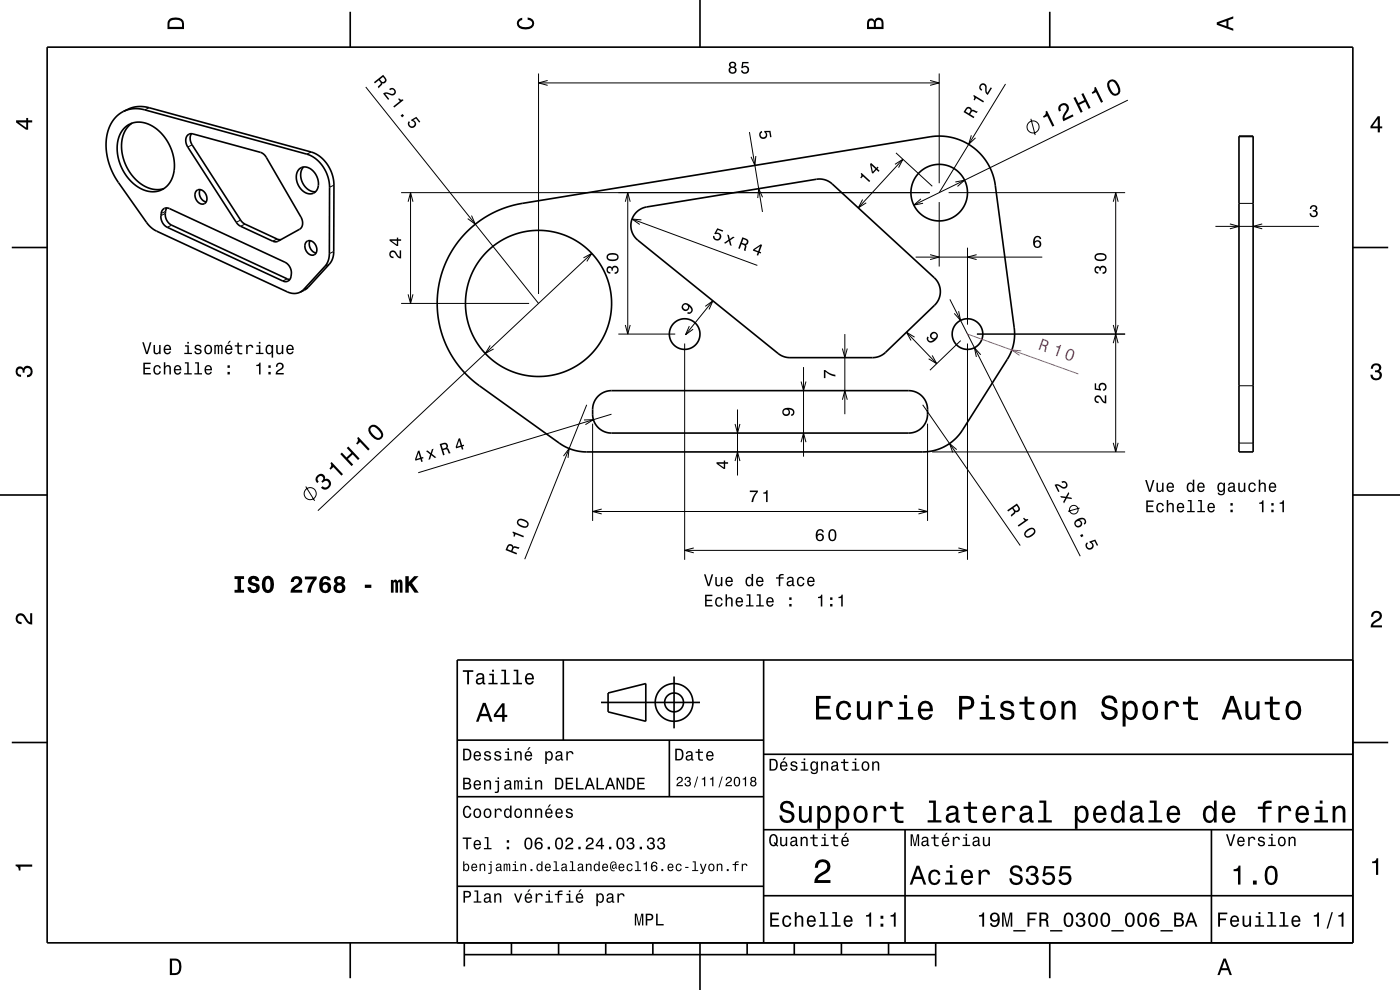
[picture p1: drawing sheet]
<svg xmlns="http://www.w3.org/2000/svg" width="297mm" height="210mm" viewBox="0 0 297 210" stroke-linecap="round" stroke-linejoin="round" font-family="sans-serif">
<g fill="none" stroke="#000" stroke-width=".21">
<path d="M77.6 18.5l36.6 45.9M114.2 15.6v46.8M114.2 17.6h85M116.2 17.1l-2 .5 2 .5M197.3 17.1l1.9 .5-1.9 .5M199.2 15.6v23.3M213.3 17.8l-14.1 23.1M31.6 22.8l-.9 .5M40.8 30.7l-1 .5M66 32.2l-.9 .5M70.8 39.3l-.9 .4M190.1 32.4l7.7 7.1"/>
<path d="M202.7 38.6l1.9-.4-1.5 1.3M206.1 28.7l-.6 1.9 1.4-1.4M218.7 25.2l.9 3.5M239.3 21.2l-45.4 22.3M262.8 29h3M35.1 45.3l-1 .4M35.1 44.8l-.9 .5M36.4 47.8l-.9 .4M51 46.7l-.9 .4M52 47.5l-1 .5M58.8 50.7l-.9 .5M60.9 59.2l-.9 .4"/>
<path d="M69.9 56l-1 .5M70.8 53.3l-.9 .5M85.1 40.9h112.1M86.6 42.8l.5-1.9 .5 1.9M87.1 40.9v23.5M100 45.7l.8 1.9-1.6-1.2M123.8 54.7l1.7-.9-1 1.7M125.5 53.8l-58.1 54.5M194.2 54.5h26.9M195.4 42.2l-1.5 1.3 1.9-.4M197.3 54l1.9 .5-1.9 .6M199.2 42.9v13.6"/>
<path d="M201.2 40.9h37.5M205.2 52.5v16.4M207.2 54l-2 .5 2 .6M236.2 42.8l.5-1.9 .5 1.9M236.7 40.9v55M262.8 43.1h3M65.4 60.9l-.9 .5M85.1 64.4h27.1M86.6 62.4l.5 2 .5-2M104 73.3l-1.1 1.7 1.8-1M131.2 70.9h12M145.2 72.9v45.8"/>
<path d="M170.5 77.9v19M201.5 63.5l27.7 54.5M203.4 66l.4 2-1.4-1.5M203.8 72.3l-6.5 6.2M205.2 72.9v45.8M207.2 70.9h31.5M208.1 75.3l-1.4-1.5 .4 1.9M236.2 72.8l.5-1.9 .5 1.9M236.2 68.9l.5 2 .5-2M123.9 89.1l2-.1-1.7 1.1M125.7 89.9v20.6M129.7 87.9l-41 12.4"/>
<path d="M155.9 89.9l.6 2 .5-2M155.9 97.8l.6-1.9 .5 1.9M156.5 86.9v14M169.9 80.9l.6 2 .5-2M169.9 93.8l.6-1.9 .5 1.9M196.8 89.9v20.6M197.7 95.9h41M236.2 93.9l.5 2 .5-2M262.8 81.8h3M262.8 94h3M64.9 103.2l1.8 3M125.7 108.5h71.1"/>
<path d="M127.6 108l-1.9 .5 1.9 .5M145.2 116.7h60M147.2 116.2l-2 .5 2 .6M194.8 108l2 .5-2 .5M203.3 116.2l1.9 .5-1.9 .6M229 107.8l-2.4 .7"/>
<circle cx="219.2" cy="26.9" r="1.28"/>
<circle cx="65.8" cy="104.7" r="1.28"/>
<circle cx="227.8" cy="108.1" r=".92"/>
</g>
<g fill="none" stroke="#000" stroke-width=".35">
<path d="M10 10h277v190h-277zM74.3 2.5v7.5M148.5 0v10M222.7 2.5v7.5M26.2 23.6l1-.4a6.3 6.3 0 0 1 4.4-.4l34.4 9.4a7.5 7.5 0 0 1 4.8 7.1v14.3l-.2 1.2-.7 1.2-4.6 5-1.7 1M26.2 23.6a6.3 6.3 0 0 1 4.5-.3l34.4 9.4a7.5 7.5 0 0 1 4.8 7v14.1l-.2 1.3-.8 1.4-4.5 5-.8 .5M26.2 23.6a7.9 7.9 0 0 0-3.7 8.3l.6 2.8 1.4 3 6.6 9.4 1.3 1.4 28.5 13.4 1.4 .4 1.3-.3M26.4 27.2a5 5 0 0 1 6.8 .1 9.5 9.5 0 0 1 3.2 10.8 4.6 4.6 0 0 1-7.2 1.5 9.6 9.6 0 0 1-3.7-11.2zM28 26.1a6.7 6.7 0 0 0-1.7 7.8 8.5 8.5 0 0 0 7.1 6.3l1.4-.2M39.8 28.7l.6-.3h.5l14.3 3.9a2.16 2.16 0 0 1 1.3 1.1l7.4 12.7a1.91 1.91 0 0 1-.3 2.5l-4.6 2.6-.6 .1-.5-.1-7.1-3.4-.7-.7-10.3-15.9a2.1 2.1 0 0 1 0-2.5zM40.6 28.4a2.17 2.17 0 0 0 .2 2.3l10.5 16.4 .7 .4 6.8 3.2 .8 .1M63.5 35.9a2.27 2.27 0 0 1 3.4 .9 2.79 2.79 0 0 1-.5 4.2 3.1 3.1 0 0 1-3.5-2.9v-1.2z"/>
<path d="M64.4 35.4a3.4 3.4 0 0 0 2.5 5.3M262.8 28.9h3v67h-3zM2.5 52.5h7.5M34.6 44.4a1.17 1.17 0 0 1 1.4-.2l24.5 11.4a2.51 2.51 0 0 1 .6 4l-.5 .1-.6-.1-24.5-11.4a2.63 2.63 0 0 1-.9-3.8zM35.4 44.1a2.67 2.67 0 0 0 1 3.7l24.5 11.4 .6 .1M41.6 40.5a1.38 1.38 0 0 1 2.2 1 1.17 1.17 0 0 1-.5 1.7 1.17 1.17 0 0 1-1.6-.7 1.74 1.74 0 0 1-.1-2zM42.5 40.2a1.94 1.94 0 0 0 1.2 2.6M64.9 51.4a1.37 1.37 0 0 1 2.2 1 1.16 1.16 0 0 1-.4 1.6 1.16 1.16 0 0 1-1.7-.6 1.75 1.75 0 0 1-.1-2zM65.8 51.1a1.94 1.94 0 0 0 1.3 2.6M99 49.2l2.4-2.1 2.6-1.6 2.7-1.3 3.1-.9 87.5-14.3a12 12 0 0 1 13.8 10.3l4.1 30.3a10 10 0 0 1-1.5 6.6l-9.5 15a10 10 0 0 1-8.5 4.7h-71.2a10 10 0 0 1-5.9-1.9l-18.6-13.5-1.8-1.8-1.4-1.7-1.2-1.9-1-2-1.1-3.1-.6-2.9-.1-3.3 .3-3.2 .8-3.2 1.3-2.9 1.7-2.8zM135 45l1-.7 1.2-.4 36-5.9 1.6 .1 .9 .3 .9 .6 21.6 19.9a4 4 0 0 1 .1 5.8l-10.5 10.1-1.5 .9-1.2 .2h-17.5l-1-.2-1.5-.7-29.8-24a4 4 0 0 1-.3-6zM287 52.5h7.5"/>
<path d="M126.8 84.1l1.5-1 1.4-.2h63.1a4 4 0 0 1 4 4v1a4 4 0 0 1-4 4h-63.1a4 4 0 0 1-4-4l.1-2.1 .4-.9zM0 105h10M287 105h10M119.5 140v17M162 140v60M287 140h-190v60M2.5 157.5h7.5M97 157h65M127.5 149h21M129 147l8-2v8l-8-2zM142 157v12M143 143.5v11"/>
<path d="M287 157.5h7.5M97 169h65M162 176h125M162 160h125M192 176v24M257 176v24M97 188h65M162 190h125M74.3 200v7.5M98.5 202.5h100M98.5 200v5M108.5 200v2.5"/>
<path d="M118.5 200v2.5M128.5 200v2.5M138.5 200v2.5M148.5 200v10M158.5 200v2.5M168.5 200v2.5M178.5 200v2.5M188.5 200v2.5M198.5 200v5M222.7 200v7.5"/>
<circle cx="199.2" cy="40.9" r="6"/>
<circle cx="114.2" cy="64.4" r="15.5"/>
<circle cx="145.2" cy="70.9" r="3.3"/>
<circle cx="205.2" cy="70.9" r="3.3"/>
<circle cx="143" cy="149" r="2"/>
<circle cx="143" cy="149" r="4"/>
</g>
<g fill="#000">
<path d="M36 4a2.18 2.18 0 0 0-.5 2.2h3.5v-1.2a1.43 1.43 0 0 0-1.7-1.3zM36.3 4.4a2.15 2.15 0 0 1 2.2 .3l.1 1h-2.6v-1z" fill-rule="evenodd"/>
<path d="M79.3 17.4l.2 .3 .9-.7 .4 .7-.7 .7 .3 .3 .7-.8v-.3a.69 .69 0 0 0 .8-.2 .69 .69 0 0 0-.1-.9l-.5-.6zM80.6 16.8l.7-.5 .2 .3a.43 .43 0 0 1 0 .7 .43 .43 0 0 1-.7-.2z" fill-rule="evenodd"/>
<path d="M81.3 19.8l1 1.4 .3-.2-.9-1.1 .8 .2a.84 .84 0 0 0 1.2 0 .84 .84 0 0 0 .1-1.2 .84 .84 0 0 0-1.2 0l.2 .2a.5 .5 0 0 1 .7 0 .5 .5 0 0 1 .1 .7 .5 .5 0 0 1-.7 .1l-.3-.1a1.16 1.16 0 0 0-1.3 0zM84.5 21l.3 .5-1.4 1.1 .2 .2 2-1.5-.1-.2a.56 .56 0 0 1-.8-.3zM85 24.5l.3 .4 .4-.3-.3-.4zM86.8 25.7a.87 .87 0 0 0 0 1.3 .87 .87 0 0 0 1.3-.3 .87 .87 0 0 0-.4-1.2l.5-.4 .7 .9 .3-.2-.9-1-1.1 .6 .1 .3a.57 .57 0 0 1 .7 .6 .57 .57 0 0 1-.7 .5 .57 .57 0 0 1-.3-.9z" fill-rule="evenodd"/>
<path d="M109.9 4.2l.9-.4v.4a.7 .7 0 0 0-.7 .5 .7 .7 0 0 0 .3 .8 1.7 1.7 0 0 0 2.5-.5 .9 .9 0 0 0-1-.8v-.5a1.24 1.24 0 0 1 1.4 1.1 1.24 1.24 0 0 1-1 1.4 2.22 2.22 0 0 1-2.5-.7l-.2-.5z" fill-rule="evenodd"/>
<path d="M154.8 13.3l-.1 .2a.57 .57 0 0 0 .3 .7 .78 .78 0 0 0-.2 1.2 .78 .78 0 0 0 1.2 0 .78 .78 0 0 0-.1-1.2 .68 .68 0 0 0 .2-.9 .68 .68 0 0 0-1-.2zM154.9 14.9a.51 .51 0 0 1 1 0 .51 .51 0 0 1-1 0zM155 13.8a.42 .42 0 0 1 .8 0 .42 .42 0 0 1-.8 0zM157.5 13.1l-.2 1.4h.2a.57 .57 0 0 1 .9-.2 .57 .57 0 0 1 0 .9 .57 .57 0 0 1-.9-.3h-.3a.86 .86 0 0 0 1.1 .8 .86 .86 0 0 0 .5-1.2 .86 .86 0 0 0-1.2-.4l.1-.7h1.1v-.3z" fill-rule="evenodd"/>
<path d="M184.2 4.2l-.3 .7v1.3h3.5v-1.3a.98 .98 0 0 0-.7-1.1 .98 .98 0 0 0-1.2 .6 .84 .84 0 0 0-1.3-.2zM184.5 4.5a.54 .54 0 0 1 .6-.1 .54 .54 0 0 1 .3 .6v.7h-1zM185.9 4.4a.62 .62 0 0 1 .8-.1 .62 .62 0 0 1 .3 .6v.8h-1.2z" fill-rule="evenodd"/>
<path d="M258.1 4.7v.6l3.5 1.2v-.4l-1-.4v-1.4l1-.4v-.4zM258.6 5l1.6-.5v1z" fill-rule="evenodd"/>
<path d="M3.4 25.5v.5l2.1 1.5h.5v-1.5h.8v-.5h-.8v-.5h-.4v.5zM4 26h1.6v1.1z" fill-rule="evenodd"/>
<path d="M205.1 22.8l-.7 1 2.1 1.3 .2-.3-.9-.6 .2-.3 .4-.3 .8 .4 .2-.4-1-.3-.2 .1-.2-.5a.69 .69 0 0 0-.9-.1zM205.2 23.1a.42 .42 0 0 1 .6 .1 .42 .42 0 0 1 0 .5l-.2 .4-.8-.5z" fill-rule="evenodd"/>
<path d="M206.6 20.1l-.1 .3a.54 .54 0 0 1 0 .8l.3 .1 .3-.5 1.5 .9 .1-.2zM208.1 17.8a.83 .83 0 0 0 .1 1.5l.2-.3a.5 .5 0 0 1-.4-.6 .5 .5 0 0 1 .7-.4 .5 .5 0 0 1 .3 .6v.3a1.17 1.17 0 0 0 .5 1.3l.9-1.5-.2-.2-.7 1.2-.2-.8a.84 .84 0 0 0-.2-1 .84 .84 0 0 0-1-.1z" fill-rule="evenodd"/>
<path d="M221.8 23.6a.77 .77 0 0 1-.5 1.1l.1 .3 .8-.4 1.1 2.3 .4-.2-1.6-3.2zM224.8 22.3a1.16 1.16 0 0 0-.1 1.4l.4-.2a.7 .7 0 0 1 .1-1 .7 .7 0 0 1 1 .1 .7 .7 0 0 1-.1 .9 1.8 1.8 0 0 0-.5 2.2l2.1-1-.1-.4-1.8 .8a2.21 2.21 0 0 1 .9-1.7 1.11 1.11 0 0 0-.5-1.4 1.11 1.11 0 0 0-1.4 .3z" fill-rule="evenodd"/>
<path d="M227.7 20.8l1.6 3.1 .4-.2-.7-1.5 1.2-.6 .7 1.5 .5-.2-1.6-3.2-.4 .2 .6 1.3-1.2 .7-.7-1.3zM232.1 18.6a.77 .77 0 0 1-.5 1l.2 .3 .7-.3 1.1 2.2 .4-.2-1.6-3.2zM235.1 17.3a2.43 2.43 0 0 0 1.4 3 1.14 1.14 0 0 0 1.1-1.5 2.31 2.31 0 0 0-1.6-2l-.5 .1zM235.4 17.6l.6-.3a2.36 2.36 0 0 1 1.1 2.3l-.6 .3a2.38 2.38 0 0 1-1.1-2.3z" fill-rule="evenodd"/>
<path d="M292.3 24.7l-1.6 2.1v.4h1.6v.9h.4v-.9h.5v-.4h-.5v-2.1zM292.3 25.2v1.6h-1.1z" fill-rule="evenodd"/>
<path d="M82.8 53.3a.85 .85 0 0 0-.2 1 .85 .85 0 0 0 .9 .5v-.4a.5 .5 0 0 1-.6-.3 .5 .5 0 0 1 .3-.6 .5 .5 0 0 1 .7 .3l.1 .2a1.17 1.17 0 0 0 1.1 .8v-1.7h-.3v1.4l-.3-.2-.5-.9a.79 .79 0 0 0-1.2-.1zM82.6 50.8v.3l1.6 1.1h.3v-1.1h.6v-.3h-.6v-.4h-.3v.4zM83.1 51.1h1.1v.8z" fill-rule="evenodd"/>
<path d="M219.5 50.2a1.71 1.71 0 0 0 .2 2.3 .83 .83 0 0 0 1.1-.2 .83 .83 0 0 0-.2-1.1 .83 .83 0 0 0-1.1 0 .73 .73 0 0 1 .6-.9l.3 .1 .2 .3h.3a.8 .8 0 0 0-.5-.7 .8 .8 0 0 0-.9 .2zM219.5 51.8a.55 .55 0 0 1 1.1 0 .55 .55 0 0 1-1.1 0z" fill-rule="evenodd"/>
<path d="M232.4 56.7a.83 .83 0 0 0-.2 .9 .83 .83 0 0 0 .8 .4v-.3a.44 .44 0 0 1-.5-.2 .44 .44 0 0 1 .1-.6 .44 .44 0 0 1 .6 .2v.3h.3a.51 .51 0 0 1 .4-.7 .51 .51 0 0 1 .6 .4 .51 .51 0 0 1-.4 .6l-.2 .1v.3a.84 .84 0 0 0 .9-1.1 .84 .84 0 0 0-1.4-.4v.2a.61 .61 0 0 0-1-.1zM232.5 53.9a.81 .81 0 0 0-.3 .9 .81 .81 0 0 0 .7 .5 1.36 1.36 0 0 0 1.9-.8 1.45 1.45 0 0 0-2.3-.6zM232.5 54.3a1.69 1.69 0 0 1 1.9 0v.5a1.71 1.71 0 0 1-1.9 0z" fill-rule="evenodd"/>
<path d="M30.4 76.9v2.5h1.6v-.3h-1.3v-.8h1.2v-.3h-1.2v-.8h1.3v-.3zM32.7 77.7a1.04 1.04 0 0 0-.1 1.2 1.04 1.04 0 0 0 1.1 .5l.4-.3v-.4h-.3l-.3 .5a.72 .72 0 0 1-.7-.7 .72 .72 0 0 1 .7-.8l.3 .4h.3a.78 .78 0 0 0-.5-.7 .78 .78 0 0 0-.9 .3zM34.8 76.8v2.6h.3v-1.1a.45 .45 0 0 1 .3-.5 .45 .45 0 0 1 .5 .2v1.4h.4v-1.2a.63 .63 0 0 0-.5-.7 .63 .63 0 0 0-.7 .3v-1zM37.1 77.7a1.04 1.04 0 0 0-.2 1.2 1.04 1.04 0 0 0 1 .6l.5-.6h-.3l-.4 .3a.54 .54 0 0 1-.5-.6h1.3a.83 .83 0 0 0-.4-1 .83 .83 0 0 0-1 .1zM37.3 77.9l.2-.2a.48 .48 0 0 1 .5 .1 .48 .48 0 0 1 .1 .5h-.9zM39.2 76.8v.3h.5v2.1h-.6v.2h1.6v-.2h-.7v-2.4zM41.4 76.8v.3h.5v2.1h-.7v.2h1.7v-.2h-.7v-2.4zM43.6 77.7a1.04 1.04 0 0 0-.2 1.2 1.04 1.04 0 0 0 1 .6l.5-.6h-.3l-.4 .3a.54 .54 0 0 1-.5-.6h1.3a.83 .83 0 0 0-.4-1 .83 .83 0 0 0-1 .1zM43.8 77.9l.2-.2a.47 .47 0 0 1 .5 .1 .47 .47 0 0 1 .1 .5h-.9zM48.3 78.9v.5h.5v-.5zM48.3 77.5v.5h.5v-.5z" fill-rule="evenodd"/>
<path d="M30.2 72.6l.8 2.5h.3l.8-2.5h-.3l-.6 2.1-.7-2.1zM32.6 73.2v1.2a.63 .63 0 0 0 .4 .8 .63 .63 0 0 0 .8-.4v.3h.3v-1.9h-.3v1.1a.46 .46 0 0 1-.3 .5 .46 .46 0 0 1-.6-.2v-1.4zM34.9 73.4a1.04 1.04 0 0 0-.2 1.2 1.04 1.04 0 0 0 1.1 .5l.5-.5h-.3l-.5 .3a.54 .54 0 0 1-.5-.7h1.3a.83 .83 0 0 0-.4-.9 .83 .83 0 0 0-1 .1zM35.2 73.5l.1-.1a.47 .47 0 0 1 .5 .1 .47 .47 0 0 1 .2 .5h-1zM39.2 73.2v.3h.5v1.3h-.6v.3h1.6v-.3h-.6v-1.6zM39.7 72.5v.4h.4v-.4zM41.5 73.3l-.2 .1a.68 .68 0 0 0 .9 .9l.2 .1a.43 .43 0 0 1-.4 .5 .43 .43 0 0 1-.5-.4h-.3a.74 .74 0 0 0 1 .7 .74 .74 0 0 0 .4-1l-.9-.4a.38 .38 0 0 1 .3-.5 .38 .38 0 0 1 .4 .4h.3a.78 .78 0 0 0-1.2-.4zM43.6 73.4a1.04 1.04 0 0 0-.2 1.2 1.04 1.04 0 0 0 1.1 .5 1.04 1.04 0 0 0 .5-1.3 1.04 1.04 0 0 0-1.2-.6zM43.8 73.6a.48 .48 0 0 1 .5-.2 .48 .48 0 0 1 .4 .4 .66 .66 0 0 1 0 .8 .66 .66 0 0 1-.7 .3 .98 .98 0 0 1-.2-1.3zM45.5 73.2v1.9h.3v-1.5l.1-.2h.2l.1 .2v1.5h.3v-1.5l.2-.2 .2 .4v1.3h.3v-1.3a.49 .49 0 0 0-.4-.7l-.3 .3-.4-.3-.3 .3v-.2zM48.6 72.3l-.3 .6h.2l.5-.6zM47.9 73.4a1.04 1.04 0 0 0-.2 1.2 1.04 1.04 0 0 0 1.1 .5l.5-.5h-.3l-.5 .3a.54 .54 0 0 1-.5-.7h1.3a.83 .83 0 0 0-.3-.9 .83 .83 0 0 0-1.1 .1zM48.2 73.5l.1-.1a.48 .48 0 0 1 .5 .1 .48 .48 0 0 1 .2 .5h-1zM50.4 72.7v.5h-.6v.3h.6v1.3a.75 .75 0 0 0 1 .4v-.3l-.7-.1v-.4v-.9h.7v-.3h-.7v-.5zM52.2 73.2v1.9h.3v-1.1a.47 .47 0 0 1 .3-.6 .47 .47 0 0 1 .6 .2v.2h.3a.64 .64 0 0 0-.5-.7 .64 .64 0 0 0-.7 .4v-.3zM54.4 73.2v.3h.5v1.3h-.6v.3h1.6v-.3h-.7v-1.6zM54.9 72.5v.4h.3v-.4zM56.5 73.4a1.07 1.07 0 0 0-.2 1.1 1.07 1.07 0 0 0 .9 .7l.4-.4v1.1h.3v-2.7h-.3v.3l-.2-.3a.65 .65 0 0 0-.9 .2zM56.8 73.6a.44 .44 0 0 1 .5-.2 .44 .44 0 0 1 .3 .4v.3a.59 .59 0 0 1-.5 .8 .85 .85 0 0 1-.3-1.3zM58.6 73.2v1.2a.63 .63 0 0 0 .4 .8 .63 .63 0 0 0 .8-.4v.3h.3v-1.9h-.3v1.1a.46 .46 0 0 1-.3 .5 .46 .46 0 0 1-.6-.2v-1.4zM60.9 73.4a1.04 1.04 0 0 0-.1 1.2 1.04 1.04 0 0 0 1 .5l.5-.5h-.3l-.5 .3a.54 .54 0 0 1-.4-.7h1.2a.83 .83 0 0 0-.3-.9 .83 .83 0 0 0-1.1 .1zM61.2 73.5l.1-.1a.48 .48 0 0 1 .5 .1 .48 .48 0 0 1 .2 .5h-.9z" fill-rule="evenodd"/>
<path d="M54.4 77.4v.2h.6v1.8h.3v-2.5h-.3a.55 .55 0 0 1-.6 .5zM56.9 78.9v.5h.5v-.5zM56.9 77.5v.5h.5v-.5zM58.8 77.1l-.3 .7h.4a.5 .5 0 0 1 .3-.6 .5 .5 0 0 1 .6 .4 .5 .5 0 0 1-.3 .6l-.2 .1a1.17 1.17 0 0 0-.8 1.1h1.7v-.3h-1.4l.6-.5a.83 .83 0 0 0 .7-1.2 .83 .83 0 0 0-1.3-.3z" fill-rule="evenodd"/>
<path d="M291.1 77.4a1.08 1.08 0 0 1 1.4-.2 1.08 1.08 0 0 1 .4 1.2l-.3 .3a1.06 1.06 0 0 1 .5 1.3 1.06 1.06 0 0 1-1.2 .7 1.1 1.1 0 0 1-1.2-1.2h.5a.71 .71 0 0 0 1 .8 .71 .71 0 0 0 .1-1.3h-.6v-.4a.61 .61 0 0 0 .8-.3 .61 .61 0 0 0-.2-.8 .61 .61 0 0 0-.9 .2l-.1 .5h-.5z" fill-rule="evenodd"/>
<path d="M3.6 78a.86 .86 0 0 1 1.4 .2 1.06 1.06 0 0 1 1.2-.6 1.06 1.06 0 0 1 .7 1.2 1.1 1.1 0 0 1-1.2 1.2v-.4a.71 .71 0 0 0 .8-1 .71 .71 0 0 0-1.3-.1v.6h-.4a.61 .61 0 0 0-.3-.8 .61 .61 0 0 0-.8 .2 .61 .61 0 0 0 .2 .8l.6 .2v.4a1.15 1.15 0 0 1-1.2-.6 1.15 1.15 0 0 1 .3-1.3z" fill-rule="evenodd"/>
<path d="M72.2 96.3l2.4 2.6 .3-.4-1.1-1.2 1-.9 1.1 1.2 .4-.3-2.4-2.6-.3 .3 .9 1.1-1 .9-1-1zM75.8 92.9a.77 .77 0 0 1-.2 1.2l.2 .2 .6-.5 1.7 1.8 .3-.3-2.4-2.6zM78.5 90.4a1.43 1.43 0 0 0 .3 2.1 1.42 1.42 0 0 0 2.2 .5 1.42 1.42 0 0 0-.4-2.1 1.51 1.51 0 0 0-2.1-.5zM78.8 90.7l.3-.2a2.39 2.39 0 0 1 1.8 1.9l-.5 .5a2.38 2.38 0 0 1-1.8-1.9z" fill-rule="evenodd"/>
<path d="M88.7 95.7l-.7 1.7 .1 .3 1.1-.3 .2 .6 .3-.1-.2-.6 .3-.1v-.3l-.4 .1-.4-1.4zM88.8 96.1l.3 1-.8 .3zM90.4 95.7l.8 .7-.3 1.1 .3-.1 .3-.8 .7 .5 .4-.1-1-.7 .4-1.1-.4 .1-.2 .8-.7-.5z" fill-rule="evenodd"/>
<path d="M93.3 94.2l.7 2.4 .3-.1-.3-1 .3-.1h.6l.3 .8 .4-.1-.5-.9-.2-.1a.69 .69 0 0 0 0-.9 .69 .69 0 0 0-.8-.2zM93.7 94.4l.4-.1a.43 .43 0 0 1 .6 .2 .43 .43 0 0 1-.4 .6l-.4 .1z" fill-rule="evenodd"/>
<path d="M97.3 93l-.6 1.8 .1 .3 1-.3 .2 .6 .3-.1-.2-.6 .4-.1-.1-.3-.4 .1-.4-1.5zM97.4 93.4l.3 1.1-.7 .2z" fill-rule="evenodd"/>
<path d="M152 98v.4l1.5 1.1h.3v-1.1h.7v-.4h-.7v-.3h-.3v.3zM152.4 98.4h1.1v.8z" fill-rule="evenodd"/>
<path d="M166.2 86.7a.83 .83 0 0 0-.1 1.2 .83 .83 0 0 0 1.2 .2 .83 .83 0 0 0 0-1.2 .74 .74 0 0 1 .9 .5l-.1 .4-.3 .1v.3a.88 .88 0 0 0 .7-1 .88 .88 0 0 0-1.1-.7l-.8 .1zM166.2 87.4a.55 .55 0 0 1 1.1 0 .55 .55 0 0 1-1.1 0z" fill-rule="evenodd"/>
<path d="M232.4 84.1a.86 .86 0 0 0-.2 .9 .86 .86 0 0 0 .9 .5v-.3a.5 .5 0 0 1-.6-.4 .5 .5 0 0 1 .3-.6 .5 .5 0 0 1 .6 .4l.2 .2a1.17 1.17 0 0 0 1.1 .8v-1.7h-.3v1.3l-.3-.2-.6-.8a.78 .78 0 0 0-1.1-.1zM232.2 81.3v1.4l1.4 .1v-.2a.57 .57 0 0 1-.2-.9 .57 .57 0 0 1 .9 0 .57 .57 0 0 1-.3 .9v.3a.86 .86 0 0 0 .8-1 .86 .86 0 0 0-1.2-.6 .86 .86 0 0 0-.4 1.2l-.7-.1v-1.1z" fill-rule="evenodd"/>
<path d="M67.3 100.9a1.05 1.05 0 0 0 0 1.6l.3-.3a.62 .62 0 0 1-.3-.8 .62 .62 0 0 1 .8-.4 .62 .62 0 0 1 .4 .8l-.3 .3 .2 .3a.72 .72 0 0 1 1-.3 .72 .72 0 0 1 .3 1 .72 .72 0 0 1-1 .2l-.3-.2-.3 .4a1.18 1.18 0 0 0 1.9-.2 1.18 1.18 0 0 0-.8-1.8l-.3 .1a.9 .9 0 0 0-.5-1.1 .9 .9 0 0 0-1.1 .4zM70.1 98.2a.77 .77 0 0 1-.2 1.2l.2 .2 .6-.5 1.7 1.8 .4-.3-2.4-2.6z" fill-rule="evenodd"/>
<path d="M159.1 104.1v.3h1.3a3.7 3.7 0 0 0-1 2.1h.4a3.7 3.7 0 0 1 1-2.1v-.3zM161.9 104.5v.2h.6v1.8h.3v-2.5h-.2a.55 .55 0 0 1-.7 .5z" fill-rule="evenodd"/>
<path d="M173.4 112.4a1.72 1.72 0 0 0 .2 2.3 .83 .83 0 0 0 1-.2 .83 .83 0 0 0-.1-1.1 .83 .83 0 0 0-1.1 0 .73 .73 0 0 1 .6-.9l.3 .1 .1 .3h.4a.8 .8 0 0 0-.5-.6 .8 .8 0 0 0-.9 .1zM173.4 114a.53 .53 0 0 1 1 0 .53 .53 0 0 1-1 0zM175.9 112.6a1.45 1.45 0 0 0 .7 2.2 1.45 1.45 0 0 0 .6-2.2 .79 .79 0 0 0-1.3 0zM176.3 112.6h.5a1.71 1.71 0 0 1 0 1.9h-.5a1.69 1.69 0 0 1 0-1.9z" fill-rule="evenodd"/>
<path d="M223.7 102.8l.8 1.6 .3-.2-.6-1.2 .7 .3a.84 .84 0 0 0 1.2 .3 .84 .84 0 0 0 .3-1.2 .84 .84 0 0 0-1.2-.2l.1 .3a.5 .5 0 0 1 .7 0 .5 .5 0 0 1 0 .7 .5 .5 0 0 1-.7 0l-.2-.2a1.16 1.16 0 0 0-1.4-.2zM224.9 105.2l.2 .3 .9 .1-.5 .8 .2 .4 .6-1.1 1.1 .2-.1-.4-.9-.1 .4-.7-.1-.3-.6 1z" fill-rule="evenodd"/>
<path d="M228.2 110.4a.85 .85 0 0 0-.2 1.2 .85 .85 0 0 0 1.3 .1 .85 .85 0 0 0 0-1.3l-.3-.1a.74 .74 0 0 1 1.1 .1v.4l-.2 .2 .2 .3a.88 .88 0 0 0 .1-1.2 .88 .88 0 0 0-1.3-.2zM228.2 111a.53 .53 0 0 1 1 0 .53 .53 0 0 1-1 0zM229.1 113.5l.3 .5 .4-.3-.2-.4zM230.4 115.2a.87 .87 0 0 0 .2 1.3 .87 .87 0 0 0 1.2-.3 .87 .87 0 0 0-.2-1.2l.6-.2 .5 1 .3-.2-.6-1.1-1.3 .4 .1 .2a.57 .57 0 0 1 .6 .7 .57 .57 0 0 1-.9 .4 .57 .57 0 0 1-.1-.9l-.2-.3z" fill-rule="evenodd"/>
<path d="M3.6 130.4a1.22 1.22 0 0 1 2 .7l.4 .6 .4 .3v-1.9h.4v2.4a1.8 1.8 0 0 1-1.7-1.4 .71 .71 0 0 0-.9-.5 .71 .71 0 0 0-.5 .8 .71 .71 0 0 0 .9 .5v.5a1.18 1.18 0 0 1-1.2-.7 1.18 1.18 0 0 1 .2-1.3z" fill-rule="evenodd"/>
<path d="M291.2 129.9a1.18 1.18 0 0 1 1.9 .3 1.18 1.18 0 0 1-1 1.7l-.5 .3-.3 .5h1.9v.4h-2.4a1.8 1.8 0 0 1 1.4-1.8 .71 .71 0 0 0 .5-.8 .71 .71 0 0 0-.9-.5 .71 .71 0 0 0-.5 .8h-.4z" fill-rule="evenodd"/>
<path d="M98.2 158.8v2.5h.9a1.37 1.37 0 0 0 .7-2.2 1.56 1.56 0 0 0-1.6-.3zM98.6 159.1a.98 .98 0 0 1 1.1 .7 .98 .98 0 0 1-.6 1.2h-.5zM100.7 159.6a1.04 1.04 0 0 0-.2 1.2 1.04 1.04 0 0 0 1 .5l.5-.5h-.3l-.4 .3a.54 .54 0 0 1-.5-.7h1.3a.83 .83 0 0 0-.4-.9 .83 .83 0 0 0-1 .1zM100.9 159.7l.2-.1a.47 .47 0 0 1 .5 .1 .47 .47 0 0 1 .1 .5h-.9zM102.9 159.5l-.2 .1a.69 .69 0 0 0 .9 .9l.2 .1a.43 .43 0 0 1-.4 .5 .43 .43 0 0 1-.4-.4h-.3a.74 .74 0 0 0 .9 .7 .74 .74 0 0 0 .5-1l-1-.4a.38 .38 0 0 1 .3-.5 .38 .38 0 0 1 .4 .4h.3a.78 .78 0 0 0-1.2-.4zM105.1 159.5l-.2 .1a.69 .69 0 0 0 .9 .9l.2 .1a.43 .43 0 0 1-.4 .5 .43 .43 0 0 1-.5-.4h-.3a.74 .74 0 0 0 .9 .7 .74 .74 0 0 0 .5-1l-.9-.4a.38 .38 0 0 1 .3-.5 .38 .38 0 0 1 .4 .4h.3a.77 .77 0 0 0-1.2-.4zM107.2 159.4v.3h.5v1.3h-.7v.3h1.6v-.3h-.6v-1.6zM107.7 158.7v.4h.3v-.4zM109.2 159.4v1.9h.3v-1.1a.45 .45 0 0 1 .4-.6 .45 .45 0 0 1 .5 .5v1.2h.3v-1.3a.63 .63 0 0 0-.5-.7 .63 .63 0 0 0-.7 .4v-.3zM112.2 158.5l-.4 .6h.3l.5-.6zM111.5 159.6a1.04 1.04 0 0 0-.2 1.2 1.04 1.04 0 0 0 1.1 .5l.5-.5h-.3l-.5 .3a.54 .54 0 0 1-.5-.7h1.3a.83 .83 0 0 0-.4-.9 .83 .83 0 0 0-1 .1zM111.8 159.7l.1-.1a.48 .48 0 0 1 .5 .1 .48 .48 0 0 1 .2 .5h-1zM115.7 159.4v2.7h.3v-1.1a.66 .66 0 0 0 .7 .4 .66 .66 0 0 0 .5-.6 .91 .91 0 0 0 0-1.1 .91 .91 0 0 0-1-.3l-.2 .3v-.3zM116.1 159.8a.45 .45 0 0 1 .5-.2 .45 .45 0 0 1 .3 .4 .65 .65 0 0 1 .1 .8 .65 .65 0 0 1-.7 .2 .98 .98 0 0 1-.2-1.2zM118.1 159.5l-.2 .4h.3a.39 .39 0 0 1 .4-.3 .39 .39 0 0 1 .3 .5h-.1a.65 .65 0 0 0-1 .4 .65 .65 0 0 0 .6 .9l.6-.3 .1 .2h.4v-.2l-.2-.1v-1.1a.72 .72 0 0 0-.5-.6 .72 .72 0 0 0-.7 .2zM118.2 160.6l.8-.3a.55 .55 0 0 1-.2 .7 .55 .55 0 0 1-.6 0zM120.1 159.4v1.9h.4v-1.1a.47 .47 0 0 1 .2-.6 .47 .47 0 0 1 .6 .2v.2h.4a.64 .64 0 0 0-.5-.7 .64 .64 0 0 0-.8 .4v-.3z" fill-rule="evenodd"/>
<path d="M98.2 142.2v.3h.9v2.7h.4v-2.7h.9v-.3zM101.3 143l-.3 .5h.4a.47 .47 0 0 1 .5-.4 .47 .47 0 0 1 .4 .6l-.2 .1a.84 .84 0 0 0-1 .2 .84 .84 0 0 0 0 1.1 .9 .9 0 0 0 1.3-.2l.1 .2 .5 .1v-.3l-.3-.1v-1.3a.87 .87 0 0 0-1.4-.5zM101.4 144.3l.9-.3a.66 .66 0 0 1-.1 .7 .66 .66 0 0 1-.8 .1zM103.8 142.9v.3h.6v1.6h-.8v.4h2v-.4h-.8v-1.9zM104.4 142.1v.4h.4v-.4zM106.4 142.1v.3h.6v2.4h-.8v.4h1.9v-.4h-.7v-2.7zM109 142.1v.3h.6v2.4h-.8v.4h1.9v-.4h-.7v-2.7zM111.6 143.1a1.32 1.32 0 0 0 .7 2.1 .9 .9 0 0 0 .9-.7h-.3l-.2 .3-.4 .1a.65 .65 0 0 1-.6-.8h1.6a1 1 0 0 0-.4-1.2 1 1 0 0 0-1.3 .2zM111.9 143.3a.57 .57 0 0 1 .7-.1 .57 .57 0 0 1 .3 .6h-1.2z" fill-rule="evenodd"/>
<path d="M102.4 149.1l-1.4 4h.5l.4-1.2h1.6l.4 1.2h.6l-1.5-4zM102.7 149.7l.7 1.7h-1.3zM106.5 149.2l-1.7 2.4v.5h1.7v1h.5v-1h.6v-.5h-.6v-2.4zM106.5 149.9v1.7h-1.3z" fill-rule="evenodd"/>
<path d="M143.2 158.8v2.5h.9a1.37 1.37 0 0 0 .7-2.2 1.56 1.56 0 0 0-1.6-.3zM143.6 159.1a.98 .98 0 0 1 1.1 .7 .98 .98 0 0 1-.6 1.2h-.5zM145.7 159.5l-.2 .4h.3a.39 .39 0 0 1 .5-.3 .39 .39 0 0 1 .3 .5h-.2a.65 .65 0 0 0-.9 .4 .65 .65 0 0 0 .5 .9l.7-.3v.2h.4v-.2l-.1-.1-.1-1.1a.73 .73 0 0 0-.4-.6 .73 .73 0 0 0-.8 .2zM145.8 160.6l.8-.3a.55 .55 0 0 1-.1 .7 .55 .55 0 0 1-.7 0zM148.1 158.9v.5h-.5v.3h.5v1.3a.75 .75 0 0 0 1 .4v-.3a.48 .48 0 0 1-.7-.3v-1.1h.7v-.3h-.7v-.5zM150 159.6a1.04 1.04 0 0 0-.2 1.2 1.04 1.04 0 0 0 1.1 .5l.5-.5h-.4l-.4 .3a.54 .54 0 0 1-.5-.7h1.3a.83 .83 0 0 0-.4-.9 .83 .83 0 0 0-1 .1zM150.3 159.7l.1-.1a.48 .48 0 0 1 .5 .1 .48 .48 0 0 1 .2 .5h-1z" fill-rule="evenodd"/>
<path d="M173.1 147.6v5h3.2v-.6h-2.5v-1.7h2.2v-.6h-2.2v-1.5h2.4v-.6zM177.8 149.2a2.59 2.59 0 0 0 .5 3.4 1.58 1.58 0 0 0 2.3-1.4h-.6a.95 .95 0 0 1-.9 1 .95 .95 0 0 1-1-.9 1.59 1.59 0 0 1 .9-2.1 .85 .85 0 0 1 .9 .8h.7a1.56 1.56 0 0 0-1.1-1.3 1.56 1.56 0 0 0-1.7 .5zM181.8 148.8v2.5a1.27 1.27 0 0 0 .9 1.4 1.27 1.27 0 0 0 1.5-.7v.6h.6v-3.8h-.6v2.2a.92 .92 0 0 1-.6 1.1 .92 .92 0 0 1-1.2-.4v-2.9zM186.4 148.8v3.8h.6v-2.2a.95 .95 0 0 1 .5-1.1 .95 .95 0 0 1 1.2 .3l.1 .4h.6a1.28 1.28 0 0 0-1-1.4 1.28 1.28 0 0 0-1.4 .8v-.6zM190.8 148.9v.5h1v2.7h-1.3v.5h3.2v-.5h-1.3v-3.2zM191.8 147.4v.8h.6v-.8zM195.1 149.2a2.62 2.62 0 0 0 .5 3.4 1.57 1.57 0 0 0 2.2-1.1h-.6l-.3 .5-.5 .2a1.08 1.08 0 0 1-1-1.3h2.5a1.66 1.66 0 0 0-.7-2 1.66 1.66 0 0 0-2.1 .3zM195.6 149.5a.94 .94 0 0 1 1.2-.2 .94 .94 0 0 1 .5 1h-1.9zM203.5 147.6v5h.6v-2.1h.8a1.47 1.47 0 0 0 1.8-1.2 1.47 1.47 0 0 0-1.5-1.7zM204.1 148.2a1.6 1.6 0 0 1 1.8 .5 .86 .86 0 0 1 0 .9 .86 .86 0 0 1-.9 .3h-.9zM208.1 148.9v.5h1v2.7h-1.3v.5h3.3v-.5h-1.3v-3.2zM209.1 147.4v.8h.7v-.8zM212.6 148.9a1.08 1.08 0 0 0-.3 1.2 1.08 1.08 0 0 0 1 .7l1.1 .4a.57 .57 0 0 1 .2 .6 .57 .57 0 0 1-.5 .4 .96 .96 0 0 1-1.4-.8h-.6a1.6 1.6 0 0 0 1.3 1.4 1.6 1.6 0 0 0 1.7-.8 1.13 1.13 0 0 0-1-1.6l-1.1-.3-.2-.4a.87 .87 0 0 1 .9-.5 .87 .87 0 0 1 .8 .6h.6a1.41 1.41 0 0 0-2.1-1.1zM217.4 147.8v1.1h-1.1v.5h1.1v2.6l.2 .4 .4 .3h1.4v-.5a.97 .97 0 0 1-1.4-.5v-2.3h1.4v-.5h-1.4v-1.1zM221.1 149.2a2.56 2.56 0 0 0 .5 3.4 1.72 1.72 0 0 0 1.8-.2 1.72 1.72 0 0 0 .6-1.7 1.7 1.7 0 0 0-.9-1.9 1.7 1.7 0 0 0-2 .4zM221.6 149.6a.96 .96 0 0 1 1-.4 .96 .96 0 0 1 .7 .8 1.59 1.59 0 0 1-1 2.2 1.19 1.19 0 0 1-1-1.5zM225.2 148.8v3.8h.6v-2.2a.97 .97 0 0 1 .5-1.1 .97 .97 0 0 1 1.1 .2l.1 .7v2.4h.7v-2.5a1.27 1.27 0 0 0-.9-1.4 1.27 1.27 0 0 0-1.5 .6v-.5zM234.1 147.9a1.38 1.38 0 0 0-.3 1.5 1.38 1.38 0 0 0 1.3 .9 1.25 1.25 0 0 1 1.4 .9 1.15 1.15 0 0 1-1.3 .9 1.15 1.15 0 0 1-1-1.1h-.7a1.8 1.8 0 0 0 1.7 1.8 1.8 1.8 0 0 0 1.9-1.6 1.46 1.46 0 0 0-1.5-1.4l-.6-.2a.83 .83 0 0 1-.5-1.1 .83 .83 0 0 1 1.2-.3l.5 .5 .1 .4h.7a1.67 1.67 0 0 0-1-1.6 1.67 1.67 0 0 0-1.9 .4zM238.2 148.8v5.3h.6v-2.1a1.32 1.32 0 0 0 1.4 .7 1.32 1.32 0 0 0 1.1-1.1 2.43 2.43 0 0 0-.8-2.8 1.21 1.21 0 0 0-1.7 .5v-.5zM239.1 149.6a.9 .9 0 0 1 .9-.4 .9 .9 0 0 1 .7 .8 1.61 1.61 0 0 1-.9 2.2 1.18 1.18 0 0 1-1-1.5zM242.8 149.2a2.56 2.56 0 0 0 .5 3.4 1.72 1.72 0 0 0 1.8-.2 1.72 1.72 0 0 0 .6-1.7 1.7 1.7 0 0 0-.9-1.9 1.7 1.7 0 0 0-2 .4zM243.3 149.6a.96 .96 0 0 1 1-.4 .96 .96 0 0 1 .7 .8 1.59 1.59 0 0 1-1 2.2 1.19 1.19 0 0 1-1-1.5zM247.1 148.8v3.8h.6v-2.2a.95 .95 0 0 1 .5-1.1 .95 .95 0 0 1 1.2 .3l.1 .4h.6a1.28 1.28 0 0 0-1-1.4 1.28 1.28 0 0 0-1.4 .8v-.6zM252 147.8v1.1h-1v.5h1l.1 2.6 .2 .4 .4 .3h1.4v-.5a.97 .97 0 0 1-1.4-.5v-2.3h1.4v-.5h-1.4v-1.1zM261 147.6l-1.8 5h.6l.6-1.4h2l.5 1.4h.7l-1.9-5zM261.4 148.3l.7 2.2h-1.5zM264.2 148.8v2.5a1.27 1.27 0 0 0 .9 1.4 1.27 1.27 0 0 0 1.5-.7v.6h.6v-3.8h-.6v2.2a.92 .92 0 0 1-.6 1.1 .92 .92 0 0 1-1.1-.4l-.1-2.9zM269.4 147.8v1.1h-1.1v.5h1.1v2.6l.2 .4 .4 .3 .7 .1 .8-.1v-.5a.97 .97 0 0 1-1.4-.5l-.1-2.3h1.5v-.5h-1.5v-1.1zM273.1 149.2a2.56 2.56 0 0 0 .6 3.4 1.72 1.72 0 0 0 1.8-.2 1.72 1.72 0 0 0 .6-1.7 1.7 1.7 0 0 0-.9-1.9 1.7 1.7 0 0 0-2.1 .4zM273.6 149.6a.96 .96 0 0 1 1-.4 .96 .96 0 0 1 .7 .8 1.59 1.59 0 0 1-.9 2.2 1.19 1.19 0 0 1-1.1-1.5z" fill-rule="evenodd"/>
<path d="M98.3 165v2.5h.9a.7 .7 0 0 0 .8-.6 .7 .7 0 0 0-.5-.8 .61 .61 0 0 0 .3-.7 .61 .61 0 0 0-.7-.4zM98.6 165.3h.5a.38 .38 0 0 1 .4 .4 .38 .38 0 0 1-.4 .3h-.5zM98.6 166.3h.5a.44 .44 0 0 1 .5 .4 .44 .44 0 0 1-.4 .5h-.6zM100.7 165.7a1.04 1.04 0 0 0-.2 1.2 1.04 1.04 0 0 0 1 .6l.5-.6h-.3l-.4 .4a.54 .54 0 0 1-.5-.7h1.3a.83 .83 0 0 0-.4-1 .83 .83 0 0 0-1 .1zM100.9 165.9l.2-.1a.47 .47 0 0 1 .5 .1 .47 .47 0 0 1 .1 .4h-.9zM102.7 165.5v2h.3v-1.1a.45 .45 0 0 1 .4-.7 .45 .45 0 0 1 .5 .6v1.2h.3v-1.3a.63 .63 0 0 0-.5-.7 .63 .63 0 0 0-.7 .3v-.3zM105.1 165.6v.3h.5v1.7l-.2 .3h-.4v.3a.62 .62 0 0 0 .9-.6v-2zM105.6 164.9v.3h.3v-.3zM107.2 165.6l-.2 .5h.3a.39 .39 0 0 1 .5-.4 .39 .39 0 0 1 .3 .6h-.2a.65 .65 0 0 0-.9 .4 .65 .65 0 0 0 .5 .8l.7-.3v.2l.4 .1v-.3h-.1l-.1-1.1a.73 .73 0 0 0-.4-.6 .73 .73 0 0 0-.8 .1zM107.3 166.7l.8-.2a.55 .55 0 0 1-.1 .6 .55 .55 0 0 1-.7 .1zM109.1 165.5v2h.2v-1.3l.2-.4h.2l.1 .2v1.5h.3v-1.5l.2-.3 .2 .4v1.4h.3v-1.4a.5 .5 0 0 0-.4-.6l-.4 .2-.3-.2-.4 .2v-.2zM111.5 165.6v.3h.5v1.3h-.6v.3h1.6v-.3h-.7v-1.6zM112 164.9v.3h.3v-.3zM113.5 165.5v2h.3v-1.1a.45 .45 0 0 1 .3-.6 .45 .45 0 0 1 .6 .2v1.5h.3v-1.3a.63 .63 0 0 0-.4-.7 .63 .63 0 0 0-.8 .3v-.3zM117.8 165v2.5h.8a1.37 1.37 0 0 0 .7-2.2 1.55 1.55 0 0 0-1.5-.3zM118.1 165.3a.98 .98 0 0 1 1.1 .7 .98 .98 0 0 1-.6 1.2h-.5zM120 165v2.5h1.6v-.3h-1.3v-.9h1.2v-.3h-1.2v-.7h1.3v-.3zM122.2 165v2.5h1.6v-.3h-1.3v-2.2zM124.9 165l-.9 2.5h.3l.3-.8h1l.3 .8h.3l-.9-2.5zM125.1 165.3l.4 1.1h-.8zM126.5 165v2.5h1.7v-.3h-1.3v-2.2zM129.3 165l-.9 2.5h.3l.2-.8h1l.3 .8h.3l-.9-2.5zM129.4 165.3l.4 1.1h-.7zM130.8 165v2.5h.3v-2.1l.9 2.1h.4v-2.5h-.3v2l-.9-2zM132.9 165v2.5h.9a1.37 1.37 0 0 0 .7-2.2 1.55 1.55 0 0 0-1.6-.3zM133.3 165.3a.98 .98 0 0 1 1.1 .7 .98 .98 0 0 1-.6 1.2h-.5zM135.2 165v2.5h1.6v-.3h-1.3v-.9h1.1v-.3h-1.1v-.7h1.3v-.3z" fill-rule="evenodd"/>
<path d="M98.4 171.2a1.45 1.45 0 0 0 .7 2.3 .94 .94 0 0 0 .9-1h-.3a.59 .59 0 0 1-.8 .7 1.31 1.31 0 0 1 .2-2l.3 .1 .2 .4h.4a.85 .85 0 0 0-.6-.8 .85 .85 0 0 0-1 .3zM100.6 171.7a1.04 1.04 0 0 0-.1 1.3 1.04 1.04 0 0 0 1.1 .5 1.04 1.04 0 0 0 .5-1.3 1.04 1.04 0 0 0-1.2-.7zM100.9 171.9a.48 .48 0 0 1 .5-.1 .48 .48 0 0 1 .3 .4 .66 .66 0 0 1 0 .7 .66 .66 0 0 1-.7 .3 .98 .98 0 0 1-.1-1.3zM102.8 171.7a1.04 1.04 0 0 0-.2 1.3 1.04 1.04 0 0 0 1.2 .5 1.04 1.04 0 0 0 .5-1.3 1.04 1.04 0 0 0-1.2-.7zM103 171.9a.48 .48 0 0 1 .5-.1 .48 .48 0 0 1 .4 .4 .66 .66 0 0 1 0 .7 .66 .66 0 0 1-.7 .3 .97 .97 0 0 1-.2-1.3zM105 171.5v2h.3v-1.1a.47 .47 0 0 1 .2-.6 .47 .47 0 0 1 .6 .2l.1 .1h.3a.64 .64 0 0 0-.5-.6 .64 .64 0 0 0-.7 .4v-.4zM107.1 171.7a1.06 1.06 0 0 0-.2 1.2 1.06 1.06 0 0 0 .9 .6l.4-.3v.3h.3v-2.6h-.3v.9a.63 .63 0 0 0-1.1-.1zM107.4 171.9a.44 .44 0 0 1 .4-.1 .44 .44 0 0 1 .4 .4 .65 .65 0 0 1 0 .7 .65 .65 0 0 1-.7 .3l-.2-.4zM109.3 171.7a1.04 1.04 0 0 0-.1 1.3 1.04 1.04 0 0 0 1.1 .5 1.04 1.04 0 0 0 .5-1.3 1.04 1.04 0 0 0-1.2-.7zM109.5 171.9a.48 .48 0 0 1 .6-.1 .48 .48 0 0 1 .3 .4 .66 .66 0 0 1 0 .7 .66 .66 0 0 1-.7 .3 .98 .98 0 0 1-.2-1.3zM111.4 171.5v2h.3v-1.1a.45 .45 0 0 1 .3-.7 .45 .45 0 0 1 .5 .6v1.2h.4v-1.3a.63 .63 0 0 0-.5-.7 .63 .63 0 0 0-.7 .3v-.3zM113.5 171.5v2h.3v-1.1a.45 .45 0 0 1 .3-.6 .45 .45 0 0 1 .6 .2v1.5h.3v-1.3a.63 .63 0 0 0-.4-.7 .63 .63 0 0 0-.8 .3v-.3zM116.5 170.7l-.3 .6h.2l.5-.6zM115.9 171.7a1.04 1.04 0 0 0-.2 1.2 1.04 1.04 0 0 0 1 .6l.5-.6h-.3l-.4 .4a.54 .54 0 0 1-.5-.7h1.2a.83 .83 0 0 0-.3-1 .83 .83 0 0 0-1 .1zM116.1 171.9l.2-.1a.47 .47 0 0 1 .4 .1 .47 .47 0 0 1 .2 .4h-.9zM118 171.7a1.04 1.04 0 0 0-.2 1.2 1.04 1.04 0 0 0 1.1 .6l.5-.6h-.3l-.5 .4a.53 .53 0 0 1-.5-.7h1.3a.83 .83 0 0 0-.3-1 .83 .83 0 0 0-1.1 .1zM118.3 171.9l.1-.1a.47 .47 0 0 1 .5 .1 .47 .47 0 0 1 .2 .4h-1zM120.2 171.6l-.1 .2a.69 .69 0 0 0 .8 .9l.3 .1a.43 .43 0 0 1-.4 .5 .43 .43 0 0 1-.5-.4h-.3a.74 .74 0 0 0 .9 .7 .74 .74 0 0 0 .5-1.1l-1-.3a.38 .38 0 0 1 .3-.5 .38 .38 0 0 1 .5 .3h.3a.77 .77 0 0 0-1.3-.4z" fill-rule="evenodd"/>
<path d="M143.7 164.9l-.2 .6h.3a.4 .4 0 0 1 .3-.5 .4 .4 0 0 1 .5 .3 .4 .4 0 0 1-.3 .5l-.2 .1a.93 .93 0 0 0-.6 .9h1.4v-.3h-1.1l.5-.4a.67 .67 0 0 0 .5-1 .67 .67 0 0 0-1.1-.2zM145.4 164.9l-.2 .5h.3a.35 .35 0 0 1 .2-.4 .35 .35 0 0 1 .4 .1 .35 .35 0 0 1-.1 .5h-.2v.2a.42 .42 0 0 1 .5 .4 .42 .42 0 0 1-.4 .5 .42 .42 0 0 1-.4-.6h-.3a.66 .66 0 0 0 .9 .7 .66 .66 0 0 0 .2-1.1 .58 .58 0 0 0 0-.9 .58 .58 0 0 0-.9 .1zM147.9 164.7l-.7 2.3h.2l.7-2.3zM148.9 165.1v.3h.4v1.4h.3v-2zM150.6 165.1v.3h.5v1.4h.2v-2zM153.1 164.7l-.7 2.3h.2l.7-2.3zM154.1 164.9l-.2 .6h.3a.4 .4 0 0 1 .3-.5 .4 .4 0 0 1 .5 .3 .4 .4 0 0 1-.3 .5l-.2 .1a.93 .93 0 0 0-.6 .9h1.4v-.3h-1.1l.5-.4a.67 .67 0 0 0 .5-1 .67 .67 0 0 0-1.1-.2zM155.8 165a1.15 1.15 0 0 0 .5 1.8 1.16 1.16 0 0 0 .5-1.8 .63 .63 0 0 0-1 0zM156.1 165.1l.2-.1a.98 .98 0 0 1 0 1.6l-.2-.1-.2-.3v-.7zM157.6 165.1v.3h.4v1.4h.3v-2zM159.4 164.9l-.2 .5 .2 .3a.62 .62 0 0 0-.1 .9 .62 .62 0 0 0 1 0 .62 .62 0 0 0-.1-.9 .57 .57 0 0 0 0-.9 .57 .57 0 0 0-.8 .1zM159.4 166.2a.41 .41 0 0 1 .8 0 .41 .41 0 0 1-.8 0zM159.5 165.3a.34 .34 0 0 1 .6 0 .34 .34 0 0 1-.6 0z" fill-rule="evenodd"/>
<path d="M163.2 161v2.5h.9a1.37 1.37 0 0 0 .7-2.2 1.58 1.58 0 0 0-1.6-.3zM163.6 161.3a.98 .98 0 0 1 1.1 .7 .98 .98 0 0 1-.6 1.2h-.5zM166.4 160.7l-.4 .6h.2l.5-.6zM165.7 161.7a1.04 1.04 0 0 0-.2 1.2 1.04 1.04 0 0 0 1 .6l.5-.6h-.3l-.4 .4a.54 .54 0 0 1-.5-.7h1.3a.83 .83 0 0 0-.4-1 .83 .83 0 0 0-1 .1zM165.9 161.9l.2-.1a.48 .48 0 0 1 .5 .1 .48 .48 0 0 1 .1 .4h-.9zM167.9 161.6l-.2 .2a.68 .68 0 0 0 .9 .9l.2 .1a.43 .43 0 0 1-.4 .5 .43 .43 0 0 1-.4-.4h-.3a.74 .74 0 0 0 .9 .7 .74 .74 0 0 0 .5-1.1l-1-.3a.38 .38 0 0 1 .3-.5 .38 .38 0 0 1 .4 .4l.3-.1a.78 .78 0 0 0-1.2-.4zM170 161.6v.3h.5v1.3h-.7v.3h1.7v-.3h-.7v-1.6zM170.5 160.9v.3h.3v-.3zM172.1 161.7a1.06 1.06 0 0 0-.2 1.2 1.06 1.06 0 0 0 .9 .6l.4-.3a.52 .52 0 0 1-.2 .7 .52 .52 0 0 1-.7-.3h-.3a.78 .78 0 0 0 .9 .6 .78 .78 0 0 0 .6-.8v-1.9h-.3v.4l-.2-.3a.64 .64 0 0 0-.9 .1zM172.4 161.9a.45 .45 0 0 1 .4-.1 .45 .45 0 0 1 .4 .4 .65 .65 0 0 1 0 .7 .65 .65 0 0 1-.7 .3l-.2-.4zM174.2 161.5v2h.3v-1.1a.45 .45 0 0 1 .3-.6 .45 .45 0 0 1 .5 .2l.1 1.5h.3v-1.3a.63 .63 0 0 0-.5-.7 .63 .63 0 0 0-.7 .3v-.3zM176.6 161.6l-.2 .5h.3a.39 .39 0 0 1 .4-.4 .39 .39 0 0 1 .3 .6h-.1a.65 .65 0 0 0-1 .4 .65 .65 0 0 0 .6 .8l.6-.3 .1 .2 .4 .1-.2-.4v-1a.73 .73 0 0 0-1.2-.5zM176.7 162.7l.8-.2a.55 .55 0 0 1-.2 .6 .55 .55 0 0 1-.6 .1zM178.9 161v.6h-.5v.3h.5l.1 1.3a.75 .75 0 0 0 1 .3v-.3a.48 .48 0 0 1-.7-.2v-1.1h.7v-.3h-.7v-.6zM180.8 161.6v.3h.5v1.3h-.6v.3h1.6v-.3h-.6v-1.6zM181.3 160.9v.3h.4v-.3zM183 161.7a1.04 1.04 0 0 0-.2 1.3 1.04 1.04 0 0 0 1.2 .5 1.04 1.04 0 0 0 .4-1.3 1.04 1.04 0 0 0-1.2-.7zM183.2 161.9a.48 .48 0 0 1 .5-.1 .48 .48 0 0 1 .4 .4 .66 .66 0 0 1 0 .7 .66 .66 0 0 1-.7 .3 .98 .98 0 0 1-.2-1.3zM185 161.5v2h.3v-1.1a.45 .45 0 0 1 .3-.6 .45 .45 0 0 1 .6 .2v1.5h.3v-1.3a.63 .63 0 0 0-.4-.7 .63 .63 0 0 0-.8 .3v-.3z" fill-rule="evenodd"/>
<path d="M163.4 177.2a1.45 1.45 0 0 0 .7 2.3l.5-.2 .3 .3 .2-.2-.3-.3a1.53 1.53 0 0 0-.5-2.2l-.6 .1zM163.8 177.3l.3-.1a1.21 1.21 0 0 1 .5 1.7l-.3-.3-.2 .2 .3 .3a.45 .45 0 0 1-.7-.1 1.62 1.62 0 0 1 .1-1.7zM165.5 177.5v1.3a.63 .63 0 0 0 .4 .7 .63 .63 0 0 0 .8-.3v.3h.3v-2h-.3v1.2a.46 .46 0 0 1-.3 .5 .46 .46 0 0 1-.6-.2v-1.5zM167.9 177.6l-.2 .5h.3a.39 .39 0 0 1 .5-.4 .39 .39 0 0 1 .2 .6h-.1a.65 .65 0 0 0-.9 .4 .65 .65 0 0 0 .5 .8l.6-.3 .1 .2 .4 .1v-.3h-.2v-1.1a.73 .73 0 0 0-1.2-.5zM168 178.7l.8-.2a.55 .55 0 0 1-.2 .6 .55 .55 0 0 1-.6 .1zM169.8 177.5v2h.4v-1.1a.45 .45 0 0 1 .2-.6 .45 .45 0 0 1 .6 .2v1.5h.3v-1.3a.63 .63 0 0 0-.4-.7 .63 .63 0 0 0-.8 .3v-.3zM172.4 177v.6h-.5v.3h.5l.1 1.3a.75 .75 0 0 0 1 .3v-.3a.49 .49 0 0 1-.7-.2v-1.1h.7v-.3h-.7v-.6zM174.3 177.6v.3h.5v1.3h-.6v.3h1.6v-.3h-.6v-1.6zM174.8 176.9v.3h.4v-.3zM176.8 177v.6h-.6v.3h.6v1.3a.74 .74 0 0 0 1 .3v-.3a.49 .49 0 0 1-.7-.2v-1.1h.7v-.3h-.7v-.6zM179.4 176.7l-.4 .6h.2l.5-.6zM178.7 177.7a1.04 1.04 0 0 0-.2 1.2 1.04 1.04 0 0 0 1 .6l.5-.6h-.3l-.4 .4a.54 .54 0 0 1-.5-.7h1.3a.83 .83 0 0 0-.4-1 .83 .83 0 0 0-1 .1zM178.9 177.9l.2-.1a.48 .48 0 0 1 .5 .1 .48 .48 0 0 1 .1 .4h-.9z" fill-rule="evenodd"/>
<path d="M165.9 170.2a1.24 1.24 0 0 0-.4 1.4 1.24 1.24 0 0 0 1.2 .8 1.12 1.12 0 0 1 1.3 .8 1.03 1.03 0 0 1-1.2 .8 1.03 1.03 0 0 1-.9-1h-.6a1.62 1.62 0 0 0 1.6 1.6 1.62 1.62 0 0 0 1.7-1.4 1.31 1.31 0 0 0-1.4-1.3l-.5-.1a.75 .75 0 0 1-.5-1.1 .75 .75 0 0 1 1.1-.2l.3 .1 .2 .7h.6a1.5 1.5 0 0 0-.9-1.4 1.5 1.5 0 0 0-1.6 .3zM169.5 171v2.3a1.14 1.14 0 0 0 .8 1.2 1.14 1.14 0 0 0 1.3-.6v.6h.6v-3.5h-.6v2a.83 .83 0 0 1-.5 1 .83 .83 0 0 1-1-.4v-2.6zM173.4 171v4.8h.6v-1.9a1.19 1.19 0 0 0 1.2 .7 1.19 1.19 0 0 0 1-1.1 1.94 1.94 0 0 0-1.3-2.6 1.06 1.06 0 0 0-.9 .6v-.5zM174.2 171.7a.81 .81 0 0 1 .9-.3 .81 .81 0 0 1 .6 .7 1.45 1.45 0 0 1-.8 2 1.52 1.52 0 0 1-.7-2.4zM177.3 171v4.8h.6v-1.9a1.19 1.19 0 0 0 1.2 .7 1.19 1.19 0 0 0 1-1.1 1.94 1.94 0 0 0-1.2-2.6 1.07 1.07 0 0 0-1 .6v-.5zM178.1 171.7a.81 .81 0 0 1 .9-.3 .81 .81 0 0 1 .6 .7 1.45 1.45 0 0 1-.8 2 1.52 1.52 0 0 1-.7-2.4zM181.5 171.4a1.96 1.96 0 0 0 1.1 3.2 1.95 1.95 0 0 0 1.5-1.6 1.95 1.95 0 0 0-.9-2l-.6-.1-.7 .1zM181.9 171.7a.86 .86 0 0 1 .9-.3 .86 .86 0 0 1 .6 .7 1.43 1.43 0 0 1-.8 2 1.51 1.51 0 0 1-.7-2.4zM185.3 171v3.5h.6v-2a.85 .85 0 0 1 .5-1 .85 .85 0 0 1 1 .3l.1 .3h.6a1.15 1.15 0 0 0-.9-1.2 1.15 1.15 0 0 0-1.3 .7v-.6zM189.8 170.1v1h-1v.5h1v2.3l.2 .4 .4 .2 .6 .1h.7v-.5a.87 .87 0 0 1-1.3-.5v-2h1.3v-.5h-1.3v-1zM197.1 169.8v.5h.9v3.7h-1.2v.5h2.9v-.5h-1.2v-4.2zM201.1 171.2l-.2 .3-.1 .5h.5a.71 .71 0 0 1 .8-.7 .71 .71 0 0 1 .5 1l-.2 .1a1.46 1.46 0 0 0-1.8 1.2 .93 .93 0 0 0 1.1 1l.6-.2 .5-.4 .1 .4 .8 .1v-.5h-.4v-2.1a1.31 1.31 0 0 0-2.2-.7zM201.3 173.1l1.4-.4a.99 .99 0 0 1-.2 1.1 .99 .99 0 0 1-1.2 .1l-.1-.4zM205.4 170.1v1h-1v.5h1v2.3l.2 .4 .4 .2 .6 .1h.7v-.5a.88 .88 0 0 1-1.3-.5v-2h1.3v-.5h-1.3v-1zM208.8 171.4a1.98 1.98 0 0 0 1.1 3.2 1.36 1.36 0 0 0 1.4-1.1h-.6l-.3 .4-.5 .2a.97 .97 0 0 1-.9-1.2h2.3a1.5 1.5 0 0 0-.6-1.8 1.5 1.5 0 0 0-1.9 .3zM209.3 171.6a.85 .85 0 0 1 1-.1 .85 .85 0 0 1 .4 .9h-1.7zM212.7 171v3.5h.5v-2a.85 .85 0 0 1 .5-1 .85 .85 0 0 1 1.1 .3v.3h.6a1.15 1.15 0 0 0-.9-1.2 1.15 1.15 0 0 0-1.3 .7v-.6zM216.7 171.2l-.2 .3-.1 .5h.5a.71 .71 0 0 1 .9-.7 .71 .71 0 0 1 .4 1l-.2 .1a1.46 1.46 0 0 0-1.8 1.2 .93 .93 0 0 0 1.1 1l.6-.2 .5-.4 .1 .4 .8 .1v-.5h-.3l-.1-2.1a1.31 1.31 0 0 0-2.2-.7zM216.9 173.1l1.5-.4a.99 .99 0 0 1-.3 1.1 .99 .99 0 0 1-1.1 .1l-.2-.4zM220.5 169.8v.5h.9v3.7h-1.2v.5h2.9v-.5h-1.1v-4.2zM228 171v4.8h.6v-1.9a1.19 1.19 0 0 0 1.3 .7 1.19 1.19 0 0 0 1-1.1 1.94 1.94 0 0 0-1.3-2.6 1.06 1.06 0 0 0-1 .6v-.5zM228.8 171.7a.81 .81 0 0 1 .9-.3 .81 .81 0 0 1 .6 .7 1.45 1.45 0 0 1-.8 2 1.52 1.52 0 0 1-.7-2.4zM232.3 171.4a1.98 1.98 0 0 0 1 3.2 1.36 1.36 0 0 0 1.4-1.1h-.6l-.3 .4-.4 .2a.97 .97 0 0 1-.9-1.2h2.2a1.5 1.5 0 0 0-.6-1.8 1.5 1.5 0 0 0-1.8 .3zM232.7 171.6a.85 .85 0 0 1 1-.1 .85 .85 0 0 1 .5 .9h-1.7zM236 171.4a2.44 2.44 0 0 0 .5 3.1 1.13 1.13 0 0 0 1.5-.6v.6h.6v-4.7h-.6v1.7a1.15 1.15 0 0 0-2-.1zM236.5 171.7a.8 .8 0 0 1 .9-.3 .8 .8 0 0 1 .5 .7 1.43 1.43 0 0 1-.8 2 1.53 1.53 0 0 1-.6-2.4zM240.1 171.2l-.2 .3-.1 .5h.5a.71 .71 0 0 1 .9-.7 .71 .71 0 0 1 .5 1l-.3 .1a1.46 1.46 0 0 0-1.7 1.2 .93 .93 0 0 0 1 1l.6-.2 .5-.4 .2 .4 .7 .1v-.5h-.3l-.1-2.1a1.31 1.31 0 0 0-2.2-.7zM240.4 173.1l1.4-.4a.99 .99 0 0 1-.3 1.1 .99 .99 0 0 1-1.1 .1l-.2-.4zM243.9 169.8v.5h.9v3.7h-1.2v.5h2.9v-.5h-1.1v-4.2zM247.9 171.4a1.98 1.98 0 0 0 1 3.2 1.36 1.36 0 0 0 1.4-1.1h-.6l-.2 .4-.5 .2a.97 .97 0 0 1-.9-1.2h2.3a1.5 1.5 0 0 0-.7-1.8 1.5 1.5 0 0 0-1.8 .3zM248.3 171.6a.85 .85 0 0 1 1-.1 .85 .85 0 0 1 .5 .9h-1.7zM255.5 171.4a2.43 2.43 0 0 0 .5 3.1 1.12 1.12 0 0 0 1.5-.6v.6h.6v-4.7h-.6v1.7a1.14 1.14 0 0 0-2-.1zM256 171.7a.8 .8 0 0 1 .9-.3 .8 .8 0 0 1 .6 .7 1.43 1.43 0 0 1-.9 2 1.53 1.53 0 0 1-.6-2.4zM259.6 171.4a1.98 1.98 0 0 0 1 3.2 1.36 1.36 0 0 0 1.4-1.1h-.6l-.2 .4-.5 .2a.97 .97 0 0 1-.9-1.2h2.3a1.5 1.5 0 0 0-.7-1.8 1.5 1.5 0 0 0-1.8 .3zM260 171.6a.85 .85 0 0 1 1.1-.1 .85 .85 0 0 1 .4 .9h-1.7zM266.8 171.1v.5h1.1v2.9h.6v-2.9h1.3v-.5h-1.3a.64 .64 0 0 1 .8-.8h.5v-.5a1.34 1.34 0 0 0-1.9 1v.3zM271.2 171v3.5h.6v-2a.85 .85 0 0 1 .4-1 .85 .85 0 0 1 1.1 .3l.1 .3h.5a1.15 1.15 0 0 0-.9-1.2 1.15 1.15 0 0 0-1.3 .7v-.6zM275.2 171.4a1.98 1.98 0 0 0 1 3.2 1.36 1.36 0 0 0 1.4-1.1h-.5l-.3 .4-.5 .2a.97 .97 0 0 1-.9-1.2h2.3a1.5 1.5 0 0 0-.6-1.8 1.5 1.5 0 0 0-1.9 .3zM275.6 171.6a.85 .85 0 0 1 1.1-.1 .85 .85 0 0 1 .4 .9h-1.7zM279.1 171.1v.5h.9v2.4h-1.2v.5h2.9v-.5h-1.1v-2.9zM280 169.8v.7h.6v-.7zM282.7 171v3.5h.6v-2a.82 .82 0 0 1 .5-1 .82 .82 0 0 1 1 .4v2.6h.6v-2.3a1.14 1.14 0 0 0-.8-1.3 1.14 1.14 0 0 0-1.3 .6v-.5z" fill-rule="evenodd"/>
<path d="M193.2 177v2.5h.3v-2.3l.4 2.3h.3l.5-2.3v2.3h.3v-2.5h-.5l-.4 2.2-.5-2.2zM195.7 177.6l-.2 .5h.3a.39 .39 0 0 1 .5-.4 .39 .39 0 0 1 .3 .6h-.2a.65 .65 0 0 0-.9 .4 .65 .65 0 0 0 .5 .8l.7-.3v.2l.4 .1v-.3h-.1l-.1-1.1a.73 .73 0 0 0-1.2-.5zM195.8 178.7l.8-.2a.55 .55 0 0 1-.1 .6 .55 .55 0 0 1-.7 .1zM198.1 177v.6h-.5v.3h.5v1.3a.74 .74 0 0 0 1 .3v-.3a.49 .49 0 0 1-.7-.2v-1.1h.7v-.3h-.7v-.6zM200.7 176.7l-.4 .6h.3l.5-.6zM200 177.7a1.04 1.04 0 0 0-.2 1.2 1.04 1.04 0 0 0 1.1 .6l.5-.6h-.4l-.4 .4a.54 .54 0 0 1-.5-.7h1.3a.83 .83 0 0 0-.4-1 .83 .83 0 0 0-1 .1zM200.3 177.9l.1-.1a.48 .48 0 0 1 .5 .1 .48 .48 0 0 1 .2 .4h-1zM202.1 177.5v2h.3v-1.1a.47 .47 0 0 1 .3-.6 .47 .47 0 0 1 .6 .2v.1h.3a.64 .64 0 0 0-.4-.6 .64 .64 0 0 0-.8 .4v-.4zM204.3 177.6v.3h.5v1.3h-.6v.3h1.6v-.3h-.6v-1.6zM204.8 176.9v.3h.4v-.3zM206.6 177.6l-.2 .5h.3a.39 .39 0 0 1 .4-.4 .39 .39 0 0 1 .3 .6h-.1a.65 .65 0 0 0-1 .4 .65 .65 0 0 0 .6 .8l.6-.3 .1 .2 .4 .1v-.3h-.2v-1.1a.72 .72 0 0 0-.5-.6 .72 .72 0 0 0-.7 .1zM206.7 178.7l.8-.2a.55 .55 0 0 1-.2 .6 .55 .55 0 0 1-.6 .1zM208.5 177.5v1.3a.63 .63 0 0 0 .5 .7 .63 .63 0 0 0 .7-.3v.3h.3v-2h-.3v1.2a.46 .46 0 0 1-.3 .5 .46 .46 0 0 1-.6-.2v-1.5z" fill-rule="evenodd"/>
<path d="M260.1 177l.8 2.5h.4l.8-2.5h-.4l-.6 2.1-.7-2.1zM262.7 177.7a1.04 1.04 0 0 0-.2 1.2 1.04 1.04 0 0 0 1 .6l.5-.6h-.3l-.4 .4a.54 .54 0 0 1-.5-.7h1.3a.83 .83 0 0 0-.4-1 .83 .83 0 0 0-1 .1zM262.9 177.9l.2-.1a.48 .48 0 0 1 .5 .1 .48 .48 0 0 1 .1 .4h-.9zM264.8 177.5v2h.3v-1.1a.47 .47 0 0 1 .3-.6 .47 .47 0 0 1 .6 .2v.1h.3a.64 .64 0 0 0-.5-.6 .64 .64 0 0 0-.7 .4v-.4zM267 177.6l-.1 .2a.69 .69 0 0 0 .9 .9l.2 .1a.43 .43 0 0 1-.4 .5 .43 .43 0 0 1-.5-.4h-.3a.74 .74 0 0 0 .9 .7 .74 .74 0 0 0 .5-1.1l-.9-.3a.38 .38 0 0 1 .3-.5 .38 .38 0 0 1 .4 .4l.3-.1a.78 .78 0 0 0-1.3-.4zM269.2 177.6v.3h.5v1.3h-.7v.3h1.6v-.3h-.6v-1.6zM269.7 176.9v.3h.3v-.3zM271.3 177.7a1.04 1.04 0 0 0-.1 1.3 1.04 1.04 0 0 0 1.1 .5 1.04 1.04 0 0 0 .5-1.3 1.04 1.04 0 0 0-1.2-.7zM271.5 177.9a.48 .48 0 0 1 .6-.1 .48 .48 0 0 1 .3 .4 .67 .67 0 0 1 0 .7 .67 .67 0 0 1-.7 .3 .98 .98 0 0 1-.2-1.3zM273.3 177.5v2h.4v-1.1a.45 .45 0 0 1 .3-.7 .45 .45 0 0 1 .5 .6v1.2h.4v-1.3a.63 .63 0 0 0-.5-.7 .63 .63 0 0 0-.7 .3v-.3z" fill-rule="evenodd"/>
<path d="M3.3 183.4h3.5v.4h-2.5v.9h-.3a.77 .77 0 0 0-.7-1z" fill-rule="evenodd"/>
<path d="M98.3 189v2.5h.4v-1.1a.96 .96 0 0 0 1.2-.7 .67 .67 0 0 0-.7-.7zM98.7 189.3h.4a.43 .43 0 0 1 .5 .4 .43 .43 0 0 1-.5 .4h-.4zM100.6 188.9v.3h.5v2h-.6v.3h1.6v-.3h-.6v-2.3zM102.9 189.6l-.2 .5h.3a.39 .39 0 0 1 .5-.4 .39 .39 0 0 1 .2 .6h-.1a.65 .65 0 0 0-.9 .4 .65 .65 0 0 0 .5 .8l.6-.3 .1 .2 .4 .1v-.3h-.2v-1.1a.73 .73 0 0 0-1.2-.5zM103 190.7l.8-.2a.55 .55 0 0 1-.2 .6 .55 .55 0 0 1-.6 .1zM104.8 189.5v2h.4v-1.1a.45 .45 0 0 1 .2-.6 .45 .45 0 0 1 .6 .2v1.5h.3v-1.3a.63 .63 0 0 0-.4-.7 .63 .63 0 0 0-.8 .3v-.3zM109 189.5l.8 2h.3l.7-2h-.3l-.6 1.6-.5-1.6zM112.2 188.7l-.4 .6h.3l.5-.6zM111.5 189.7a1.04 1.04 0 0 0-.2 1.2 1.04 1.04 0 0 0 1.1 .6l.5-.6h-.3l-.5 .4a.54 .54 0 0 1-.5-.7h1.3a.83 .83 0 0 0-.4-1 .83 .83 0 0 0-1 .1zM111.8 189.9l.1-.1a.48 .48 0 0 1 .5 .1 .48 .48 0 0 1 .2 .4h-1zM113.6 189.5v2h.4v-1.1a.47 .47 0 0 1 .2-.6 .47 .47 0 0 1 .6 .2v.1h.4a.64 .64 0 0 0-.5-.6 .64 .64 0 0 0-.8 .4v-.4zM115.8 189.6v.3h.5v1.3h-.6v.3h1.6v-.3h-.6v-1.6zM116.3 188.9v.3h.4v-.3zM117.7 189.6v.3h.6v1.6h.3v-1.6h.7v-.3h-.7v-.3l.7-.1v-.3a.68 .68 0 0 0-.7 0 .68 .68 0 0 0-.3 .7zM120.2 189.6v.3h.5v1.3h-.7v.3h1.6v-.3h-.6v-1.6zM120.7 188.9v.3h.3v-.3zM123 188.7l-.3 .6h.2l.5-.6zM122.4 189.7a1.04 1.04 0 0 0-.2 1.2 1.04 1.04 0 0 0 1 .6l.5-.6h-.3l-.4 .4a.54 .54 0 0 1-.5-.7h1.2a.83 .83 0 0 0-.3-1 .83 .83 0 0 0-1 .1zM122.6 189.9l.2-.1a.48 .48 0 0 1 .5 .1 .48 .48 0 0 1 .1 .4h-.9zM126.5 189.5v2.7h.3v-1a.66 .66 0 0 0 .7 .3 .66 .66 0 0 0 .6-.6 .91 .91 0 0 0 0-1 .91 .91 0 0 0-1-.3l-.3 .2v-.3zM127 189.9a.45 .45 0 0 1 .5-.1 .45 .45 0 0 1 .3 .4v.3a.6 .6 0 0 1-.5 .8 .85 .85 0 0 1-.3-1.4zM128.9 189.6l-.2 .5h.3a.39 .39 0 0 1 .5-.4 .39 .39 0 0 1 .3 .6h-.2a.65 .65 0 0 0-.9 .4 .65 .65 0 0 0 .5 .8l.6-.3 .1 .2 .4 .1v-.3h-.2v-1.1a.73 .73 0 0 0-1.2-.5zM129 190.7l.8-.2a.55 .55 0 0 1-.1 .6 .55 .55 0 0 1-.7 .1zM131 189.5v2h.3v-1.1a.47 .47 0 0 1 .3-.6 .47 .47 0 0 1 .6 .2v.1h.3a.64 .64 0 0 0-.5-.6 .64 .64 0 0 0-.7 .4v-.4z" fill-rule="evenodd"/>
<path d="M98.3 182.7v2.1h.2v-.3a.53 .53 0 0 0 .6 .3 .53 .53 0 0 0 .4-.4 .69 .69 0 0 0 0-.9 .69 .69 0 0 0-.9-.2l-.1 .2v-.8zM98.6 183.6l.1-.2a.56 .56 0 0 1 .6 .6 .56 .56 0 0 1-.6 .6l-.2-.3zM100.1 183.4a.83 .83 0 0 0-.1 .9 .83 .83 0 0 0 .8 .5l.4-.5-.7 .3-.3-.5h1v-.1a.64 .64 0 0 0-.3-.8 .64 .64 0 0 0-.8 .2zM100.3 183.5l.5-.1 .2 .5h-.8zM101.7 183.2v1.6h.3v-1.1l.4-.3 .3 .2v1.2h.2v-1a.51 .51 0 0 0-.3-.6 .51 .51 0 0 0-.6 .3v-.3zM103.6 183.3v.2h.4v1.4v.2h-.4v.3a.49 .49 0 0 0 .7-.5v-1.6zM104 182.7v.3h.3v-.3zM105.4 183.3l-.2 .4h.3a.32 .32 0 0 1 .3-.3 .32 .32 0 0 1 .3 .4 .61 .61 0 0 0-.8 .2 .61 .61 0 0 0 0 .7 .6 .6 0 0 0 .8-.1l.1 .1 .3 .1-.1-.2v-1a.58 .58 0 0 0-.4-.4 .58 .58 0 0 0-.6 .1zM105.5 184.2l.6-.2v.2a.34 .34 0 0 1-.3 .4 .34 .34 0 0 1-.4-.4zM106.8 183.2v1.6h.3v-1.2l.2-.2 .1 .2v1.2h.3v-1.2l.2-.2 .1 .3v1.1h.2v-1.3l-.1-.3-.5 .2-.3-.2-.2 .2v-.2zM108.8 183.3v.2h.4v1.1h-.5v.2h1.3v-.2h-.5v-1.3zM109.2 182.7v.3h.3v-.3zM110.4 183.2v1.6h.3v-1.1l.4-.3 .2 .2 .1 1.2h.2v-1a.51 .51 0 0 0-.3-.6 .51 .51 0 0 0-.6 .3v-.3zM112.5 184.3v.5h.4v-.5zM114 183.4a.85 .85 0 0 0-.2 .9 .85 .85 0 0 0 .7 .5l.3-.3v.3h.3v-2.1h-.3v.8l-.4-.3zM114.2 183.6l.1-.2a.56 .56 0 0 1 .5 .6 .56 .56 0 0 1-.5 .6l-.2-.3zM115.8 183.4a.83 .83 0 0 0-.2 .9 .83 .83 0 0 0 .8 .5l.4-.5-.7 .3-.3-.5h1.1v-.1a.64 .64 0 0 0-.4-.8 .64 .64 0 0 0-.7 .2zM116 183.5l.4-.1 .2 .5h-.8zM117.5 182.7v.2h.4v1.7h-.6v.2h1.3v-.2h-.5v-1.9zM119.3 183.3l-.2 .4h.2a.32 .32 0 0 1 .4-.3 .32 .32 0 0 1 .2 .4 .61 .61 0 0 0-.7 .2 .61 .61 0 0 0 0 .7 .6 .6 0 0 0 .8-.1l.1 .1 .3 .1-.2-.2v-1a.58 .58 0 0 0-.4-.4 .58 .58 0 0 0-.5 .1zM119.4 184.2l.6-.2v.2a.34 .34 0 0 1-.4 .4 .34 .34 0 0 1-.3-.4zM120.9 182.7v.2h.4v1.7h-.5v.2h1.3v-.2h-.5v-1.9zM122.7 183.3l-.1 .4h.2a.32 .32 0 0 1 .4-.3 .32 .32 0 0 1 .2 .4 .61 .61 0 0 0-.7 .2 .61 .61 0 0 0-.1 .7 .6 .6 0 0 0 .9-.1v.1l.4 .1-.2-.4v-.8a.58 .58 0 0 0-.4-.4 .58 .58 0 0 0-.6 .1zM122.8 184.2l.7-.2v.2a.34 .34 0 0 1-.4 .4 .34 .34 0 0 1-.3-.4zM124.3 183.2v1.6h.2l.1-1.1 .4-.3 .2 .2v1.2h.3v-1a.51 .51 0 0 0-.4-.6 .51 .51 0 0 0-.6 .3v-.3zM126.1 183.4a.85 .85 0 0 0-.2 .9 .85 .85 0 0 0 .8 .5l.3-.3v.3h.2v-2.1h-.2v.8l-.5-.3zM126.3 183.6l.1-.2a.56 .56 0 0 1 .6 .6 .56 .56 0 0 1-.6 .6l-.2-.3zM127.9 183.4a.83 .83 0 0 0-.1 .9 .83 .83 0 0 0 .8 .5l.4-.5-.8 .3-.2-.5h1v-.1a.64 .64 0 0 0-.3-.8 .64 .64 0 0 0-.8 .2zM128.1 183.5l.4-.1 .2 .5h-.7zM129.7 182.9a1.51 1.51 0 0 0 .1 1.9h.6v-.2a.49 .49 0 0 1-.7-.4 .96 .96 0 0 1 .5-1.3l.3 .1 .1 .3a.65 .65 0 0 0-.7 .9l.3 .1 .4-.2 .2 .2 .1-.2a1.03 1.03 0 0 0-.9-1.4zM130.1 183.7l.5-.2-.1 .5-.4 .1zM131.4 183.4a.83 .83 0 0 0-.2 .9 .83 .83 0 0 0 .8 .5l.4-.5-.7 .3-.2-.5h1v-.1a.64 .64 0 0 0-.4-.8 .64 .64 0 0 0-.7 .2zM131.6 183.5l.4-.1 .2 .5h-.7zM133.1 183.4a.83 .83 0 0 0-.1 1 .83 .83 0 0 0 .8 .4l.4-.6h-.2l-.3 .4a.58 .58 0 0 1-.5-.6 .58 .58 0 0 1 .5-.6l.3 .3h.2a.62 .62 0 0 0-.4-.5 .62 .62 0 0 0-.7 .2zM134.8 182.7v.2h.4v1.7h-.5v.2h1.3v-.2h-.5v-1.9zM136.5 183.1v.3h.5v1.4h.2v-2zM138.4 182.9a1.37 1.37 0 0 0 .1 1.9 .66 .66 0 0 0 .9-.2 .66 .66 0 0 0-.2-.9 .66 .66 0 0 0-.8 0 .59 .59 0 0 1 .4-.7l.4 .3h.3a.64 .64 0 0 0-.5-.5 .64 .64 0 0 0-.6 .1zM138.3 184.2a.45 .45 0 0 1 .9 0 .45 .45 0 0 1-.9 0zM140.3 184.3v.5h.4v-.5zM141.8 183.4a.83 .83 0 0 0-.2 .9 .83 .83 0 0 0 .9 .5l.4-.5-.8 .3-.2-.5h1v-.1a.64 .64 0 0 0-.4-.8 .64 .64 0 0 0-.7 .2zM142 183.5l.4-.1 .2 .5h-.7zM143.5 183.4a.83 .83 0 0 0-.1 1 .83 .83 0 0 0 .8 .4l.4-.6h-.2l-.3 .4a.58 .58 0 0 1-.5-.6 .58 .58 0 0 1 .5-.6l.3 .3h.2a.63 .63 0 0 0-.4-.5 .63 .63 0 0 0-.7 .2zM145.4 183.9v.2h.7v-.2zM147 182.7v.2h.4v1.7h-.6v.2h1.3v-.2h-.5v-1.9zM148.5 183.2l.6 1.7-.2 .2h-.3v.3h.4l.2-.2 .7-2h-.3l-.4 1.3-.5-1.3zM150.4 183.4a.83 .83 0 0 0-.1 1 .83 .83 0 0 0 .9 .4 .79 .79 0 0 0 .3-1.1 .79 .79 0 0 0-1.1-.3zM150.6 183.6l.1-.2a.56 .56 0 0 1 .6 .6 .56 .56 0 0 1-.6 .6l-.2-.3zM152.1 183.2v1.6h.2v-1.1l.4-.3 .3 .2v1.2h.3v-1a.51 .51 0 0 0-.4-.6 .51 .51 0 0 0-.6 .3v-.3zM154.2 184.3v.5h.4v-.5zM155.4 183.3v.2h.5v1.3h.2v-1.3h.6v-.2h-.6l.1-.3 .5-.1v-.2h-.3a.46 .46 0 0 0-.5 .6zM157.4 183.2v1.6h.2l.1-1.3 .4-.1 .2 .3h.3a.51 .51 0 0 0-.4-.5 .51 .51 0 0 0-.6 .3v-.3z" fill-rule="evenodd"/>
<path d="M98.2 177.7v.3h.7v2.2h.4v-2.2h.7v-.3zM100.7 178.4a1.04 1.04 0 0 0-.2 1.2 1.04 1.04 0 0 0 1 .6l.5-.6h-.3l-.4 .3a.54 .54 0 0 1-.5-.6h1.3a.83 .83 0 0 0-.4-1 .83 .83 0 0 0-1 .1zM100.9 178.6l.2-.1a.47 .47 0 0 1 .5 0 .47 .47 0 0 1 .1 .5h-.9zM102.8 177.6v.2h.5v2.1h-.6v.3h1.6v-.3h-.7v-2.3zM107.5 179.6v.6h.5v-.6zM107.5 178.2v.6h.5v-.6zM111.4 178a1.44 1.44 0 0 0 .7 2.2 1.45 1.45 0 0 0 .6-2.2 .79 .79 0 0 0-1.3 0zM111.9 178h.4a1.71 1.71 0 0 1 0 1.9h-.4a1.69 1.69 0 0 1 0-1.9zM113.8 177.8a1.72 1.72 0 0 0 .1 2.3 .83 .83 0 0 0 1.1-.2 .83 .83 0 0 0-.1-1.1 .83 .83 0 0 0-1.1 0 .74 .74 0 0 1 .5-.9l.4 .1 .1 .3h.3a.8 .8 0 0 0-.5-.6 .8 .8 0 0 0-.8 .1zM113.7 179.4a.55 .55 0 0 1 1.1 0 .55 .55 0 0 1-1.1 0zM116.2 179.6v.6h.5v-.6zM118 178a1.44 1.44 0 0 0 .6 2.2 1.45 1.45 0 0 0 .6-2.2 .79 .79 0 0 0-1.2 0zM118.4 178h.4a1.71 1.71 0 0 1 0 1.9h-.4a1.69 1.69 0 0 1 0-1.9zM120.2 177.9l-.3 .6h.4a.5 .5 0 0 1 .3-.6 .5 .5 0 0 1 .7 .4 .5 .5 0 0 1-.4 .6l-.2 .1a1.17 1.17 0 0 0-.8 1.2h1.7v-.4h-1.3l.6-.5a.83 .83 0 0 0 .6-1.2 .83 .83 0 0 0-1.3-.2zM122.7 179.6v.6h.5v-.6zM124.5 177.9l-.2 .6h.3a.5 .5 0 0 1 .4-.6 .5 .5 0 0 1 .6 .4 .5 .5 0 0 1-.4 .6l-.2 .1a1.17 1.17 0 0 0-.8 1.2h1.7v-.4h-1.3l.6-.5a.83 .83 0 0 0 .7-1.2 .83 .83 0 0 0-1.4-.2zM127.5 177.7l-1.1 1.5v.3h1.1v.7h.3v-.7h.4v-.3h-.4v-1.5zM127.5 178.1v1.1h-.8zM129.2 179.6v.6h.5v-.6zM131 178a1.44 1.44 0 0 0 .6 2.2 1.45 1.45 0 0 0 .7-2.2 .79 .79 0 0 0-1.3 0zM131.4 178h.5a1.69 1.69 0 0 1 0 1.9h-.5a1.71 1.71 0 0 1 0-1.9zM133.1 177.8l-.2 .7h.4a.44 .44 0 0 1 .2-.6 .44 .44 0 0 1 .6 .2 .44 .44 0 0 1-.2 .6h-.3v.3a.52 .52 0 0 1 .6 .3 .52 .52 0 0 1-.3 .7 .52 .52 0 0 1-.7-.4v-.2h-.3a.84 .84 0 0 0 1.1 .8 .84 .84 0 0 0 .4-1.3l-.2-.1a.72 .72 0 0 0 0-1.1 .72 .72 0 0 0-1.1 .1zM135.7 179.6v.6h.5v-.6zM137.5 177.8l-.2 .7h.3a.44 .44 0 0 1 .2-.6 .44 .44 0 0 1 .6 .2 .44 .44 0 0 1-.2 .6h-.3v.3a.51 .51 0 0 1 .7 .3 .51 .51 0 0 1-.4 .7 .51 .51 0 0 1-.6-.4l-.1-.2h-.3a.84 .84 0 0 0 1.1 .8 .84 .84 0 0 0 .4-1.3l-.2-.1a.72 .72 0 0 0 .1-1.1 .72 .72 0 0 0-1.1 .1zM139.7 177.8l-.3 .7h.4a.44 .44 0 0 1 .2-.6 .44 .44 0 0 1 .6 .2 .44 .44 0 0 1-.2 .6h-.3v.3a.52 .52 0 0 1 .6 .3 .52 .52 0 0 1-.3 .7 .52 .52 0 0 1-.7-.4v-.2h-.3a.84 .84 0 0 0 1.1 .8 .84 .84 0 0 0 .4-1.3l-.2-.1a.72 .72 0 0 0 0-1.1 .72 .72 0 0 0-1 .1z" fill-rule="evenodd"/>
<path d="M134.7 193.8v2.5h.3v-2.3l.4 2.3h.3l.5-2.3v2.3h.3v-2.5h-.5l-.4 2.2-.5-2.2zM137 193.8v2.5h.3v-1a.95 .95 0 0 0 1.3-.8 .66 .66 0 0 0-.7-.7zM137.3 194.1h.5a.43 .43 0 0 1 .5 .4 .43 .43 0 0 1-.6 .4h-.4zM139.2 193.8v2.5h1.6v-.3h-1.3v-2.2z" fill-rule="evenodd"/>
<path d="M163.4 193.6v3h1.9v-.4h-1.5v-1h1.3v-.4h-1.3v-.9h1.5v-.3zM166.2 194.5a1.31 1.31 0 0 0 .7 2.2 .9 .9 0 0 0 1-1h-.4a.57 .57 0 0 1-.5 .6 .57 .57 0 0 1-.6-.5 .81 .81 0 0 1-.1-.9 .81 .81 0 0 1 .9-.4l.3 .5h.4a.94 .94 0 0 0-.7-.8 .94 .94 0 0 0-1 .3zM168.6 193.5v3.1h.4v-1.4a.54 .54 0 0 1 .3-.6 .54 .54 0 0 1 .7 .3v1.7h.4v-1.6a.76 .76 0 0 0-.5-.8 .76 .76 0 0 0-.9 .4v-1.1zM171.4 194.5a1.32 1.32 0 0 0 .7 2.2 .91 .91 0 0 0 .9-.8h-.3l-.2 .3-.4 .1a.65 .65 0 0 1-.6-.8h1.6a1 1 0 0 0-.5-1.1 1 1 0 0 0-1.2 .1zM171.7 194.7a.57 .57 0 0 1 .7-.1 .57 .57 0 0 1 .3 .6h-1.2zM174 193.5v.3h.6v2.5h-.8v.3h1.9v-.3h-.7v-2.8zM176.6 193.5v.3h.6v2.5h-.8v.3h1.9v-.3h-.7v-2.8zM179.2 194.5a1.32 1.32 0 0 0 .7 2.2 .91 .91 0 0 0 .9-.8h-.3l-.2 .3-.4 .1a.65 .65 0 0 1-.5-.8h1.5a1 1 0 0 0-.4-1.1 1 1 0 0 0-1.3 .1zM179.5 194.7a.57 .57 0 0 1 .7-.1 .57 .57 0 0 1 .3 .6h-1.1z" fill-rule="evenodd"/>
<path d="M173.3 182.7a1.62 1.62 0 0 1 2.4-.1 1.62 1.62 0 0 1-.1 2.4l-.5 .3a2.45 2.45 0 0 0-1.6 1.4h2.7v.6h-3.5a2.58 2.58 0 0 1 2.1-2.5 1.02 1.02 0 0 0 .7-1.2 1.02 1.02 0 0 0-1.2-.7 1.02 1.02 0 0 0-.8 1.2h-.6l.1-.8z" fill-rule="evenodd"/>
<path d="M183.7 194.1v.3h.7v2.2h.4v-3h-.3a.66 .66 0 0 1-.8 .5zM186.8 195.9v.7h.6v-.7zM186.8 194.3v.6h.6v-.6zM188.9 194.1v.3h.7v2.2h.4v-3h-.3a.66 .66 0 0 1-.8 .5z" fill-rule="evenodd"/>
<path d="M194.4 183.6l-1.4 4h.5l.4-1.1h1.6l.5 1.1h.5l-1.5-4zM194.7 184.2l.7 1.8h-1.3zM197.3 184.9a1.75 1.75 0 0 0 .9 2.9 1.21 1.21 0 0 0 1.3-1.3h-.5a.76 .76 0 0 1-.7 .8 .76 .76 0 0 1-.8-.7 1.28 1.28 0 0 1 .7-1.7 .68 .68 0 0 1 .8 .7h.5a1.25 1.25 0 0 0-.9-1.1 1.25 1.25 0 0 0-1.3 .4zM200.7 184.7v.4h.8v2.1h-1v.4h2.6v-.4h-1.1v-2.5zM201.5 183.5v.6h.5v-.6zM204.2 184.9a1.77 1.77 0 0 0 .9 2.9 1.21 1.21 0 0 0 1.3-1h-.5l-.3 .4-.4 .1a.87 .87 0 0 1-.8-1.1h2a1.33 1.33 0 0 0-.5-1.5 1.33 1.33 0 0 0-1.7 .2zM204.6 185.1a.75 .75 0 0 1 .9-.1 .75 .75 0 0 1 .4 .8h-1.5zM207.6 184.5v3.1h.5v-1.7a.76 .76 0 0 1 .4-.9 .76 .76 0 0 1 1 .2v.3h.5a1.02 1.02 0 0 0-.8-1 1.02 1.02 0 0 0-1.1 .6v-.6zM214.6 183.9a1.1 1.1 0 0 0-.3 1.2 1.1 1.1 0 0 0 1.1 .7 .88 .88 0 0 1 1 1 .96 .96 0 0 1-1.1 .4 .96 .96 0 0 1-.7-.9h-.5a1.41 1.41 0 0 0 1.6 1.4 1.41 1.41 0 0 0 1.2-1.7 2.87 2.87 0 0 0-1.9-.9 .75 .75 0 0 1 .5-1.1 .75 .75 0 0 1 .9 .8h.5a1.33 1.33 0 0 0-.8-1.2 1.33 1.33 0 0 0-1.5 .3zM218 184l-.3 .4v.5h.5a.73 .73 0 0 1 .8-.9 .73 .73 0 0 1 .5 1.2l-.8 .1v.5a.82 .82 0 0 1 1 .4 .82 .82 0 0 1-.3 1 .82 .82 0 0 1-1.1-.2l-.2-.6h-.5a1.36 1.36 0 0 0 1.6 1.3 1.36 1.36 0 0 0 1-1.8l-.5-.4a1.03 1.03 0 0 0 .4-1.3 1.03 1.03 0 0 0-1.2-.6zM221.5 183.7l-.3 2.2h.4a.9 .9 0 0 1 1.4-.3 .9 .9 0 0 1 0 1.4 .9 .9 0 0 1-1.3-.1l-.1-.3h-.5a1.39 1.39 0 0 0 1.6 1.2 1.39 1.39 0 0 0 1.1-1.7 1.39 1.39 0 0 0-1.7-1l-.4 .2 .2-1.1h1.7v-.5zM225 183.7l-.4 2.2h.5a.9 .9 0 0 1 1.3-.3 .9 .9 0 0 1 .1 1.4 .9 .9 0 0 1-1.3-.1l-.1-.3h-.6a1.39 1.39 0 0 0 1.7 1.2 1.39 1.39 0 0 0 1.1-1.7 1.39 1.39 0 0 0-1.8-1l-.3 .2 .2-1.1h1.7v-.5z" fill-rule="evenodd"/>
<path d="M207.7 194.1v.3h.7v2.2h.4v-3h-.3a.66 .66 0 0 1-.8 .5zM210.3 193.8a.98 .98 0 0 0-.1 1.5 .98 .98 0 0 0 1.5-.1 .87 .87 0 0 1-.7 1.1 .48 .48 0 0 1-.6-.5h-.4a1.06 1.06 0 0 0 1.3 .8 1.06 1.06 0 0 0 .8-1.2 1.21 1.21 0 0 0-.3-1.5 1.21 1.21 0 0 0-1.5-.1zM210.4 194.5a.65 .65 0 0 1 1.3 0 .65 .65 0 0 1-1.3 0zM212.6 193.6v3h.3v-2.8l.6 2.8h.4l.5-2.8v2.8h.3v-3h-.5l-.5 2.6-.6-2.6zM215 197.3v.3h2.6v-.3zM218 193.6v3h.4v-1.4h1.2v-.4h-1.2v-.9h1.5v-.3zM220.5 193.6v3h.4v-1.3l.9 .1 .3 1.2h.4l-.2-1.3-.3-.2a.83 .83 0 0 0 .4-1 .83 .83 0 0 0-.9-.5zM220.9 193.9a.94 .94 0 0 1 1.1 .3 .52 .52 0 0 1-.1 .6 .52 .52 0 0 1-.5 .1h-.5zM222.8 197.3v.3h2.6v-.3zM225.9 194a2.29 2.29 0 0 0 .3 2.6 .97 .97 0 0 0 1.4-.8 1.98 1.98 0 0 0-.5-2.1h-.9zM226.4 194h.6a2.03 2.03 0 0 1 0 2.2h-.6a2.05 2.05 0 0 1 0-2.2zM228.5 193.8l-.2 .7h.3a.53 .53 0 0 1 .3-.6 .53 .53 0 0 1 .7 .2 .53 .53 0 0 1-.2 .7h-.4v.4a.62 .62 0 0 1 .8 .4 .62 .62 0 0 1-.4 .7 .62 .62 0 0 1-.8-.4v-.3h-.4a1.01 1.01 0 0 0 1.3 1.1 1.01 1.01 0 0 0 .5-1.6l-.2-.1a.83 .83 0 0 0 .2-1.2 .83 .83 0 0 0-1.2-.2zM231.1 194a2.29 2.29 0 0 0 .3 2.6 .97 .97 0 0 0 1.4-.8 1.98 1.98 0 0 0-.5-2.1h-.9zM231.6 194h.6a2.05 2.05 0 0 1 0 2.2h-.6a2.03 2.03 0 0 1 0-2.2zM233.7 194a2.29 2.29 0 0 0 .3 2.6 .97 .97 0 0 0 1.5-.8 1.98 1.98 0 0 0-.6-2.1h-.9zM234.2 194h.6a2.03 2.03 0 0 1 0 2.2h-.6a2.05 2.05 0 0 1 0-2.2zM235.8 197.3v.3h2.6v-.3zM238.9 194a2.3 2.3 0 0 0 .3 2.6 .97 .97 0 0 0 1.5-.8 1.98 1.98 0 0 0-.6-2.1h-.9zM239.4 194h.6a2.05 2.05 0 0 1 0 2.2h-.6a2.03 2.03 0 0 1 0-2.2zM241.5 194a2.29 2.29 0 0 0 .3 2.6 .97 .97 0 0 0 1.5-.8 1.98 1.98 0 0 0-.6-2.1h-.9zM242 194h.6a2.03 2.03 0 0 1 0 2.2h-.6a2.05 2.05 0 0 1 0-2.2zM244.3 193.8a2.06 2.06 0 0 0 .2 2.8 .99 .99 0 0 0 1.3-.3 .99 .99 0 0 0-.2-1.3 .99 .99 0 0 0-1.3 0 .88 .88 0 0 1 .7-1.1l.4 .1 .1 .4h.4a.95 .95 0 0 0-.6-.8 .95 .95 0 0 0-1 .2zM244.3 195.7a.64 .64 0 0 1 1.2 0 .64 .64 0 0 1-1.2 0zM246.2 197.3v.3h2.6v-.3zM249.1 193.6v3h1.1a.84 .84 0 0 0 1-.7 .84 .84 0 0 0-.6-.9 .74 .74 0 0 0 .4-.9 .74 .74 0 0 0-.8-.5zM249.5 193.9h.6a.45 .45 0 0 1 .5 .5 .45 .45 0 0 1-.5 .4h-.6zM249.5 195.2h.6a.52 .52 0 0 1 .7 .5 .52 .52 0 0 1-.6 .5h-.7zM252.5 193.6l-1.1 3h.4l.3-.9h1.2l.3 .9h.4l-1.1-3zM252.7 194l.5 1.3h-1z" fill-rule="evenodd"/>
<path d="M258.4 193.6v3h.4v-1.4h1.3v-.4h-1.3v-.9h1.6v-.3zM261.2 194.5a1.32 1.32 0 0 0 .7 2.2 .91 .91 0 0 0 .9-.8h-.4l-.1 .3-.4 .1a.65 .65 0 0 1-.6-.8h1.6a1 1 0 0 0-.5-1.2 1 1 0 0 0-1.2 .2zM261.5 194.7a.57 .57 0 0 1 .7-.1 .57 .57 0 0 1 .3 .6h-1.2zM263.6 194.3v1.5a.76 .76 0 0 0 .5 .8 .76 .76 0 0 0 .9-.4v.4h.4v-2.3h-.4v1.3a.55 .55 0 0 1-.3 .7 .55 .55 0 0 1-.7-.3v-1.7zM266.4 194.3v.4h.6v1.6h-.8v.3h2v-.3h-.8v-2zM267 193.5v.4h.4v-.4zM269 193.5v.3h.6v2.5h-.8v.3h1.9v-.3h-.7v-2.8zM271.6 193.5v.3h.6v2.5h-.8v.3h1.9v-.3h-.7v-2.8zM274.2 194.5a1.32 1.32 0 0 0 .7 2.2 .91 .91 0 0 0 .9-.8h-.3l-.2 .3-.4 .1a.65 .65 0 0 1-.5-.8h1.5a1 1 0 0 0-.4-1.1 1 1 0 0 0-1.3 .1zM274.5 194.7a.57 .57 0 0 1 .7-.1 .57 .57 0 0 1 .3 .6h-1.1z" fill-rule="evenodd"/>
<path d="M261.7 184.4v.4h.9v2.8h.6v-4h-.4a.88 .88 0 0 1-1.1 .8zM265.8 186.8v.8h.8v-.8zM268.6 184.1a3.5 3.5 0 0 0 0 3.1 1.29 1.29 0 0 0 1.4 .5 1.29 1.29 0 0 0 1-1.1 2.64 2.64 0 0 0-.7-2.9l-.6-.1-.6 .1zM269.3 184.2h.8a2.72 2.72 0 0 1 0 3h-.8a2.7 2.7 0 0 1 0-3z" fill-rule="evenodd"/>
<path d="M278.7 194.1v.3h.7v2.2h.4v-3h-.3a.66 .66 0 0 1-.8 .5zM282.5 193.5l-1.1 3.5h.3l1.1-3.5zM283.9 194.1v.3h.7v2.2h.4v-3h-.3a.66 .66 0 0 1-.8 .5z" fill-rule="evenodd"/>
<path d="M291.1 182.7a.77 .77 0 0 0 .9-.6h.4v3.5h-.5v-2.5h-.8z" fill-rule="evenodd"/>
<path d="M36 203.3v3.5h1.2a1.42 1.42 0 0 0 1.3-1.7 1.38 1.38 0 0 0-1.3-1.8zM36.5 203.8h1a1.89 1.89 0 0 1 0 2.5l-1 .1z" fill-rule="evenodd"/>
<path d="M259.5 203.3l-1.2 3.5h.4l.4-1h1.4l.4 1h.4l-1.2-3.5zM259.8 203.8l.5 1.6h-1z" fill-rule="evenodd"/>
</g>
<g fill="#ff0080">
<path d="M224.1 73.4l-.1 .2 .6 .2-.6 1.7 .3 .1 .8-2.4-.2-.1a.55 .55 0 0 1-.8 .3zM226.7 74.1a1.45 1.45 0 0 0-.2 2.4 1.45 1.45 0 0 0 1.4-1.9 .79 .79 0 0 0-1.2-.5zM226.8 74.4a.45 .45 0 0 1 .8 .3v.3a1.15 1.15 0 0 1-1 1.2l-.2-.1a1.63 1.63 0 0 1 .4-1.7z" fill-rule="evenodd"/>
<path d="M221.1 71.8l-.8 2.4 .3 .1 .4-1 .3 .1 .4 .3-.2 .9 .4 .1 .1-1-.1-.3a.69 .69 0 0 0 .6-.6 .69 .69 0 0 0-.6-.7zM221.4 72.2l.3 .1a.43 .43 0 0 1 .4 .6 .43 .43 0 0 1-.7 .2l-.3-.1z" fill-rule="evenodd"/>
</g>
<path d="M205.2 70.9l23.6 8.4M216.6 74.4l-1.9-.2 1.6 1.2" fill="none" stroke="#ff0080" stroke-width=".21"/>
<g fill="#000">
<path d="M161.4 27.9l.2-.1 .1 .3a.57 .57 0 0 0-.1 .9 .57 .57 0 0 0 .9-.1 .57 .57 0 0 0-.3-.8l-.1-.3h1.4l.2 1.3h-.3l-.2-1.1h-.7a.88 .88 0 0 1-.1 1.3 .88 .88 0 0 1-1.2-.2 .88 .88 0 0 1 .2-1.2z" fill-rule="evenodd"/>
<path d="M182.8 36.7l-.2 .2a.55 .55 0 0 1-.1 .8l.2 .1 .4-.4 1.3 1.2 .2-.2zM184.8 34.6l-.2 .2 .3 1.8 .3 .2 .7-.8 .5 .5 .2-.3-.5-.4 .3-.3-.2-.2-.3 .3zM184.9 35.1l.8 .7-.5 .6z" fill-rule="evenodd"/>
<path d="M128.8 56.7a.83 .83 0 0 0-.1 .9 .83 .83 0 0 0 .8 .4v-.3a.44 .44 0 0 1-.6-.2 .44 .44 0 0 1 .2-.6 .44 .44 0 0 1 .6 .2v.3h.3a.53 .53 0 0 1 .5-.7 .53 .53 0 0 1 .5 .6 .53 .53 0 0 1-.6 .5v.3a.84 .84 0 0 0 .8-1.1 .84 .84 0 0 0-1.3-.4l-.1 .2a.61 .61 0 0 0-1-.1zM129 53.9a.81 .81 0 0 0-.3 .9 .81 .81 0 0 0 .7 .5 1.36 1.36 0 0 0 1.8-.8 1.46 1.46 0 0 0-2.2-.6zM129 54.3a1.69 1.69 0 0 1 1.9 0v.5a1.71 1.71 0 0 1-1.9 0z" fill-rule="evenodd"/>
<path d="M152.2 48.4l-.7 1.2 .3 .1a.57 .57 0 0 1 .9 .1 .57 .57 0 0 1-.4 .9 .57 .57 0 0 1-.7-.6l-.3-.1a.87 .87 0 0 0 .7 1.1 .87 .87 0 0 0 1-.9 .87 .87 0 0 0-1-.8l.3-.6 1 .4 .1-.3zM154.3 49.7l.2 1.1-.9 .7 .3 .2 .7-.6 .3 .9 .3 .2-.3-1.2 1-.7-.4-.1-.7 .5-.2-.8z" fill-rule="evenodd"/>
<path d="M157.5 50.3l-.9 2.4 .3 .1 .4-1 .7 .3-.2 1 .4 .2 .2-1.1-.2-.2a.69 .69 0 0 0 .6-.7 .69 .69 0 0 0-.5-.7zM157.7 50.7l.4 .2a.43 .43 0 0 1 .3 .6 .43 .43 0 0 1-.6 .1l-.4-.1z" fill-rule="evenodd"/>
<path d="M159.8 52.9l-.1 .3 1 .3-.2 .6 .3 .1 .2-.5 .4 .1 .1-.3-.4-.1 .6-1.5-.3-.1zM160.1 53l1.1-.8-.4 1.1z" fill-rule="evenodd"/>
<path d="M278.1 43.7a.72 .72 0 0 1 1.1-.1 .72 .72 0 0 1 0 1.1 .8 .8 0 0 1 .2 1.1 .8 .8 0 0 1-1.1 .2l-.4-.4-.1-.4h.3a.52 .52 0 0 0 .5 .7 .52 .52 0 0 0 .6-.6 .52 .52 0 0 0-.7-.4v-.3a.44 .44 0 0 0 .6-.3 .44 .44 0 0 0-.3-.6 .44 .44 0 0 0-.6 .4v.2h-.3z" fill-rule="evenodd"/>
<path d="M144.8 64.6a.82 .82 0 0 0 .3 1.3 .82 .82 0 0 0 1.1-.8 .73 .73 0 0 1 .4 1l-.3 .2-.3-.1-.2 .2a.88 .88 0 0 0 1.1-.4 .88 .88 0 0 0-.4-1.1 1.16 1.16 0 0 0-1.7-.3zM144.9 65.1a.55 .55 0 0 1 1.1 0 .55 .55 0 0 1-1.1 0z" fill-rule="evenodd"/>
<path d="M174.8 78.5h.3a3.8 3.8 0 0 0 2.1 1v.4a3.7 3.7 0 0 1-2.1-1.1v1.4h-.3z" fill-rule="evenodd"/>
<path d="M196.8 71.4a.88 .88 0 0 0 .3 1.2 .88 .88 0 0 0 1.2-.3 1.01 1.01 0 0 0 .7-1 1.01 1.01 0 0 0-.9-.9 .82 .82 0 0 0-.8 .8 .82 .82 0 0 0 .8 .8 .73 .73 0 0 1-1 .2l-.2-.3 .1-.3zM197.6 71.2a.55 .55 0 0 1 1.1 0 .55 .55 0 0 1-1.1 0z" fill-rule="evenodd"/>
<path d="M107.7 115.6l-.5 1.1 2.4 .9 .1-.3-1-.4 .1-.3 .4-.4 .8 .2 .2-.3-1.1-.2-.2 .1-.2-.4a.69 .69 0 0 0-1 0zM107.9 115.9a.42 .42 0 0 1 .6 0 .42 .42 0 0 1 .1 .5l-.2 .4-.7-.3z" fill-rule="evenodd"/>
<path d="M108.8 112.7l-.1 .3a.55 .55 0 0 1 .2 .8l.3 .1 .2-.6 1.6 .7 .1-.3zM109.9 110.2a.82 .82 0 0 0 .2 1.3 1.36 1.36 0 0 0 2 0 1.45 1.45 0 0 0-1.9-1.5zM110.1 110.4a1.69 1.69 0 0 1 1.8 .7l-.2 .5a1.7 1.7 0 0 1-1.7-.7z" fill-rule="evenodd"/>
<path d="M213.7 108.2l.2 .3 .8-.6 .2 .3 .2 .5-.7 .6 .2 .3 .8-.8v-.2a.69 .69 0 0 0 .8-.2 .69 .69 0 0 0 0-.9l-.5-.7zM215 107.7l.7-.4 .2 .3a.43 .43 0 0 1-.1 .7 .43 .43 0 0 1-.6-.2z" fill-rule="evenodd"/>
<path d="M217 110l.4 .4-1.5 1 .2 .3 2.1-1.4-.2-.2a.55 .55 0 0 1-.8-.3zM217.5 112.7a.81 .81 0 0 0-.1 1 .81 .81 0 0 0 1.1 .3l.5-.3a1.08 1.08 0 0 0 .5-1.4 1.02 1.02 0 0 0-1.5 0zM217.8 112.8a1.15 1.15 0 0 1 1.5-.4l.1 .3a1.7 1.7 0 0 1-1.6 1l-.2-.4z" fill-rule="evenodd"/>
<path d="M243.2 106.2v2.5h1.6v-.4h-1.3v-.8h1.1v-.3h-1.1v-.7h1.2v-.3zM245.5 106.9a1.04 1.04 0 0 0-.2 1.2 1.04 1.04 0 0 0 1.1 .6l.4-.4 .1-.3h-.3l-.3 .4a.73 .73 0 0 1-.7-.7 .73 .73 0 0 1 .7-.7l.3 .4h.3a.78 .78 0 0 0-.5-.7 .78 .78 0 0 0-.9 .2zM247.5 106.1v2.6h.3v-1.2a.45 .45 0 0 1 .3-.5 .45 .45 0 0 1 .6 .2v1.5h.3v-1.3a.63 .63 0 0 0-.4-.7 .63 .63 0 0 0-.8 .3v-.9zM249.9 106.9a1.04 1.04 0 0 0-.2 1.2 1.04 1.04 0 0 0 1 .6l.5-.6h-.3l-.4 .3a.54 .54 0 0 1-.5-.6h1.2a.83 .83 0 0 0-.3-1 .83 .83 0 0 0-1 .1zM250.1 107.1l.1-.1a.48 .48 0 0 1 .5 0 .48 .48 0 0 1 .2 .5h-.9zM252 106.1v.2h.5v2.1h-.7v.3h1.6v-.3h-.6v-2.3zM254.2 106.1v.2h.5v2.1h-.7v.3h1.6v-.3h-.6v-2.3zM256.4 106.9a1.04 1.04 0 0 0-.2 1.2 1.04 1.04 0 0 0 1 .6l.5-.6h-.3l-.4 .3a.54 .54 0 0 1-.5-.6h1.2a.83 .83 0 0 0-.3-1 .83 .83 0 0 0-1 .1zM256.6 107.1l.2-.1a.47 .47 0 0 1 .5 0 .47 .47 0 0 1 .1 .5h-.9zM261 108.1v.6h.5v-.6zM261 106.7v.6h.5v-.6z" fill-rule="evenodd"/>
<path d="M242.9 101.8l.8 2.5h.4l.8-2.5h-.3l-.7 2.2-.6-2.2zM245.3 102.4v1.3a.63 .63 0 0 0 .5 .7 .63 .63 0 0 0 .7-.4v.3h.3v-1.9h-.3v1.1a.46 .46 0 0 1-.3 .6 .46 .46 0 0 1-.5-.2v-1.5zM247.7 102.6a1.04 1.04 0 0 0-.2 1.2 1.04 1.04 0 0 0 1 .6l.5-.6h-.3l-.4 .3a.54 .54 0 0 1-.5-.6h1.3a.83 .83 0 0 0-.4-1 .83 .83 0 0 0-1 .1zM247.9 102.8l.2-.2a.48 .48 0 0 1 .5 .1 .48 .48 0 0 1 .1 .5h-.9zM251.9 102.6a1.06 1.06 0 0 0-.2 1.1 1.06 1.06 0 0 0 1 .7l.3-.4v.3h.4v-2.6h-.4v1a.64 .64 0 0 0-1.1-.1zM252.2 102.8a.44 .44 0 0 1 .5-.2 .44 .44 0 0 1 .3 .4 .65 .65 0 0 1 0 .8 .65 .65 0 0 1-.7 .3 .98 .98 0 0 1-.1-1.3zM254.2 102.6a1.04 1.04 0 0 0-.2 1.2 1.04 1.04 0 0 0 1 .6l.5-.6h-.3a.49 .49 0 0 1-.6 .3 .49 .49 0 0 1-.3-.6h1.3a.83 .83 0 0 0-.4-1 .83 .83 0 0 0-1 .1zM254.4 102.8l.2-.2a.48 .48 0 0 1 .5 .1 .48 .48 0 0 1 .1 .5h-.9zM258.4 102.6a1.06 1.06 0 0 0-.1 1.1 1.06 1.06 0 0 0 .9 .7l.4-.4a.52 .52 0 0 1-.3 .8 .52 .52 0 0 1-.7-.3h-.3a.78 .78 0 0 0 .9 .6 .78 .78 0 0 0 .7-.9v-1.8h-.3v.3l-.3-.3a.64 .64 0 0 0-.9 .2zM258.7 102.8a.45 .45 0 0 1 .5-.2 .45 .45 0 0 1 .3 .4 .65 .65 0 0 1 0 .8 .65 .65 0 0 1-.6 .3l-.3-.4zM260.7 102.5l-.2 .5h.3a.39 .39 0 0 1 .5-.4 .39 .39 0 0 1 .3 .5l-.2 .1a.65 .65 0 0 0-.9 .3 .65 .65 0 0 0 .5 .9l.7-.3 .1 .2h.4v-.2h-.2v-1.2a.72 .72 0 0 0-.5-.6 .72 .72 0 0 0-.8 .2zM260.9 103.6l.7-.3a.55 .55 0 0 1-.1 .7 .55 .55 0 0 1-.6 0zM262.7 102.4v1.3a.63 .63 0 0 0 .4 .7 .63 .63 0 0 0 .8-.4v.3h.3v-1.9h-.3v1.1a.46 .46 0 0 1-.3 .6 .46 .46 0 0 1-.6-.2v-1.5zM265 102.6a1.04 1.04 0 0 0-.1 1.2 1.04 1.04 0 0 0 1 .5l.4-.3 .1-.4h-.3l-.3 .5a.75 .75 0 0 1-.7-.7 .75 .75 0 0 1 .5-.8l.4 .1 .1 .3h.3a.78 .78 0 0 0-.5-.6 .78 .78 0 0 0-.9 .2zM267 101.7v2.6h.4v-1.1a.45 .45 0 0 1 .3-.6 .45 .45 0 0 1 .5 .5v1.2h.3v-1.2a.63 .63 0 0 0-.4-.7 .63 .63 0 0 0-.7 .3v-1zM269.4 102.6a1.04 1.04 0 0 0-.2 1.2 1.04 1.04 0 0 0 1 .6l.5-.6h-.3a.49 .49 0 0 1-.6 .3 .49 .49 0 0 1-.3-.6h1.2a.83 .83 0 0 0-.3-1 .83 .83 0 0 0-1 .1zM269.6 102.8l.2-.2a.48 .48 0 0 1 .5 .1 .48 .48 0 0 1 .1 .5h-.9z" fill-rule="evenodd"/>
<path d="M267.1 106.6v.3h.6v1.8h.3v-2.6h-.2a.55 .55 0 0 1-.7 .5zM269.7 108.1v.6h.5v-.6zM269.7 106.7v.6h.5v-.6zM271.5 106.6v.3h.6v1.8h.3v-2.6h-.3a.55 .55 0 0 1-.6 .5z" fill-rule="evenodd"/>
<path d="M49.8 122.2v.6h.6v2.3h-.6v.6h2v-.6h-.7v-2.3h.7v-.6zM52.9 122.4a1.07 1.07 0 0 0-.2 1.3 1.07 1.07 0 0 0 1.2 .6l.2 .1a.52 .52 0 0 1-.2 .8 .52 .52 0 0 1-.7-.6h-.7a1.29 1.29 0 0 0 1.5 1.2 1.29 1.29 0 0 0 1-1.6 2.05 2.05 0 0 0-1.5-.7l-.1-.3 .1-.3 .3-.1 .3 .1 .1 .4h.8a1.24 1.24 0 0 0-.8-1.1 1.24 1.24 0 0 0-1.3 .2zM55.9 122.6a2.53 2.53 0 0 0 .4 3.1 1.21 1.21 0 0 0 1.7-.9 1.93 1.93 0 0 0-.9-2.6l-.8 .1zM56.6 122.9l.2-.1a1.63 1.63 0 0 1 .3 2.3h-.5a2.19 2.19 0 0 1 0-2.2zM62 122.5l-.3 1h.6a.56 .56 0 0 1 .8-.7 .56 .56 0 0 1 .1 1l-.3 .2a2.04 2.04 0 0 0-1.3 1.7h2.5v-.6h-1.6l.8-.6a1.22 1.22 0 0 0 .6-1.8 1.22 1.22 0 0 0-1.9-.2zM64.7 122.3v.6h1.7a4.7 4.7 0 0 0-1.2 2.8h.7a4.6 4.6 0 0 1 1.3-2.9v-.5zM68.3 122.5a2.35 2.35 0 0 0 .2 3.2 1.19 1.19 0 0 0 1.8-1 1.19 1.19 0 0 0-1.9-1 .74 .74 0 0 1 .6-.9h.3l.1 .3h.8a1.13 1.13 0 0 0-1.9-.6zM68.4 124.6a.6 .6 0 0 1 1.2 0 .6 .6 0 0 1-1.2 0zM71.2 122.5a.88 .88 0 0 0 .1 1.4 1.06 1.06 0 0 0-.5 1.3 1.06 1.06 0 0 0 1.2 .6 1.06 1.06 0 0 0 1.2-.6 1.06 1.06 0 0 0-.4-1.3 .94 .94 0 0 0 .3-1.2 .94 .94 0 0 0-1.1-.5zM71.5 124.7a.56 .56 0 0 1 1.1 0 .56 .56 0 0 1-1.1 0zM71.6 123.2a.47 .47 0 0 1 .9 0 .47 .47 0 0 1-.9 0zM77.4 124v.7h1.4v-.7zM82.9 123v2.7h.6v-2l.2-.2 .2 .2v2h.5v-2l.3-.2 .1 .2v2h.6v-2.2l-.3-.5h-.5l-.3 .3-.4-.4-.5 .4v-.3zM86 122.2v3.5h.7v-1.3l.2-.2 1 1.5h.9l-1.4-2 1.4-1.5h-.9l-1.2 1.3v-1.3z" fill-rule="evenodd"/>
<path d="M149.6 126.2v2.5h1.6v-.3h-1.3v-.9h1.1v-.3h-1.1v-.7h1.2v-.3zM151.9 126.9a1.04 1.04 0 0 0-.2 1.2 1.04 1.04 0 0 0 1.1 .6l.4-.4 .1-.3h-.3l-.3 .4a.72 .72 0 0 1-.7-.7 .72 .72 0 0 1 .7-.7l.3 .4h.3a.78 .78 0 0 0-.5-.7 .78 .78 0 0 0-.9 .2zM153.9 126.1v2.6h.3v-1.2a.45 .45 0 0 1 .3-.5 .45 .45 0 0 1 .6 .2v1.5h.3v-1.3a.63 .63 0 0 0-.4-.7 .63 .63 0 0 0-.8 .3v-.9zM156.3 126.9a1.04 1.04 0 0 0-.2 1.2 1.04 1.04 0 0 0 1 .6l.5-.6h-.3l-.4 .3a.54 .54 0 0 1-.5-.6h1.2a.83 .83 0 0 0-.3-1 .83 .83 0 0 0-1 .1zM156.5 127.1l.2-.1a.47 .47 0 0 1 .4 0 .47 .47 0 0 1 .2 .5h-.9zM158.4 126.1v.2h.5v2.1h-.7v.3h1.7v-.3h-.7v-2.3zM160.6 126.1v.2h.5v2.1h-.7v.3h1.6v-.3h-.6v-2.3zM162.8 126.9a1.04 1.04 0 0 0-.2 1.2 1.04 1.04 0 0 0 1 .6l.5-.6h-.3l-.4 .3a.54 .54 0 0 1-.5-.6h1.2a.83 .83 0 0 0-.3-1 .83 .83 0 0 0-1 .1zM163 127.1l.2-.1a.47 .47 0 0 1 .5 0 .47 .47 0 0 1 .1 .5h-.9zM167.4 128.1v.6h.5v-.6zM167.4 126.7v.6h.5v-.6z" fill-rule="evenodd"/>
<path d="M149.3 121.8l.8 2.5h.4l.8-2.5h-.3l-.7 2.2-.6-2.2zM151.7 122.4v1.3a.63 .63 0 0 0 .5 .7 .63 .63 0 0 0 .7-.4v.3h.3v-1.9h-.3v1.1a.46 .46 0 0 1-.2 .6 .46 .46 0 0 1-.6-.3v-1.4zM154.1 122.6a1.04 1.04 0 0 0-.2 1.2 1.04 1.04 0 0 0 1 .6l.5-.6h-.3l-.4 .3a.54 .54 0 0 1-.5-.6h1.3a.83 .83 0 0 0-.4-1 .83 .83 0 0 0-1 .1zM154.3 122.8l.2-.2a.48 .48 0 0 1 .5 .1 .48 .48 0 0 1 .1 .5h-.9zM158.3 122.6a1.06 1.06 0 0 0-.1 1.1 1.06 1.06 0 0 0 .9 .7l.3-.4v.3h.4v-2.6h-.3v1a.64 .64 0 0 0-1.2-.1zM158.6 122.8a.44 .44 0 0 1 .5-.2 .44 .44 0 0 1 .3 .4 .65 .65 0 0 1 0 .8 .65 .65 0 0 1-.7 .3l-.2-.4zM160.6 122.6a1.04 1.04 0 0 0-.2 1.2 1.04 1.04 0 0 0 1 .6l.5-.6h-.3l-.4 .3a.54 .54 0 0 1-.5-.6h1.3a.83 .83 0 0 0-.4-1 .83 .83 0 0 0-1 .1zM160.8 122.8l.2-.2a.48 .48 0 0 1 .5 .1 .48 .48 0 0 1 .1 .5h-.9zM164.6 122.5v.2h.6v1.6h.3v-1.6h.7v-.2h-.7v-.3l.7-.2v-.2a.68 .68 0 0 0-.7 0 .68 .68 0 0 0-.3 .7zM167.1 122.5l-.1 .5h.2a.39 .39 0 0 1 .5-.4 .39 .39 0 0 1 .3 .5l-.2 .1a.65 .65 0 0 0-.9 .3 .65 .65 0 0 0 .5 .9l.7-.3 .1 .2h.4v-.2h-.2v-1.2a.73 .73 0 0 0-1.3-.4zM167.3 123.6l.7-.3a.55 .55 0 0 1-.1 .7 .55 .55 0 0 1-.6 0zM169.3 122.6a1.04 1.04 0 0 0-.2 1.2 1.04 1.04 0 0 0 1.1 .5l.4-.3 .1-.4h-.4l-.3 .5a.73 .73 0 0 1-.6-.7 .73 .73 0 0 1 .7-.8l.2 .4h.3a.78 .78 0 0 0-.5-.6 .78 .78 0 0 0-.8 .2zM171.4 122.6a1.04 1.04 0 0 0-.1 1.2 1.04 1.04 0 0 0 1 .6l.5-.6h-.3l-.5 .3a.54 .54 0 0 1-.5-.6h1.3a.83 .83 0 0 0-.3-1 .83 .83 0 0 0-1.1 .1zM171.7 122.8l.1-.2a.47 .47 0 0 1 .5 .1 .47 .47 0 0 1 .2 .5h-1z" fill-rule="evenodd"/>
<path d="M173.5 126.6v.3h.6v1.8h.3v-2.6h-.2a.55 .55 0 0 1-.7 .5zM176.1 128.1v.6h.5v-.6zM176.1 126.7v.6h.5v-.6zM177.9 126.6v.3h.6v1.8h.3v-2.6h-.3a.55 .55 0 0 1-.6 .5z" fill-rule="evenodd"/>
</g>
<g fill="none" stroke="#000" stroke-width=".21">
<path d="M159 28l2.8 17M160.3 33.1l-.2 2-.8-1.8M189.9 34.9l1.6-1.1-.9 1.8M191.5 33.8l-9.4 10.3M132.7 42.8l.5-1.9 .5 1.9M133.2 40.9v30M134.1 46.5l26.6 9.8M136.1 46.6l-2-.1 1.6 1.1M161.8 41.8l-.8-1.8-.2 2M183 42.3l-.9 1.8 1.7-1.1M257.8 48h22M260.9 47.5l1.9 .5-1.9 .5"/>
<path d="M267.8 47.5l-2 .5 2 .5M132.7 68.9l.5 2 .5-2M146.2 69.2l-.8 1.8 1.6-1.2M149.6 65l1.6-1.2-.8 1.8M151.2 63.8l-5.8 7.2M178.7 73.9l.5 2 .5-2M179.2 70.9v17M192.3 70.5l6.4 6.6M194 71.5l-1.7-1 1 1.7M197.7 75.4l1 1.7-1.7-1M119.5 96.7l1.2-1.6-.2 2M124.5 85.9l-13.2 32.7"/>
<path d="M178.7 84.8l.5-1.9 .5 1.9M195.7 85.9l20.7 29.8M203 95.4l-1.6-1.3 .7 1.9"/>
</g>
</svg>
